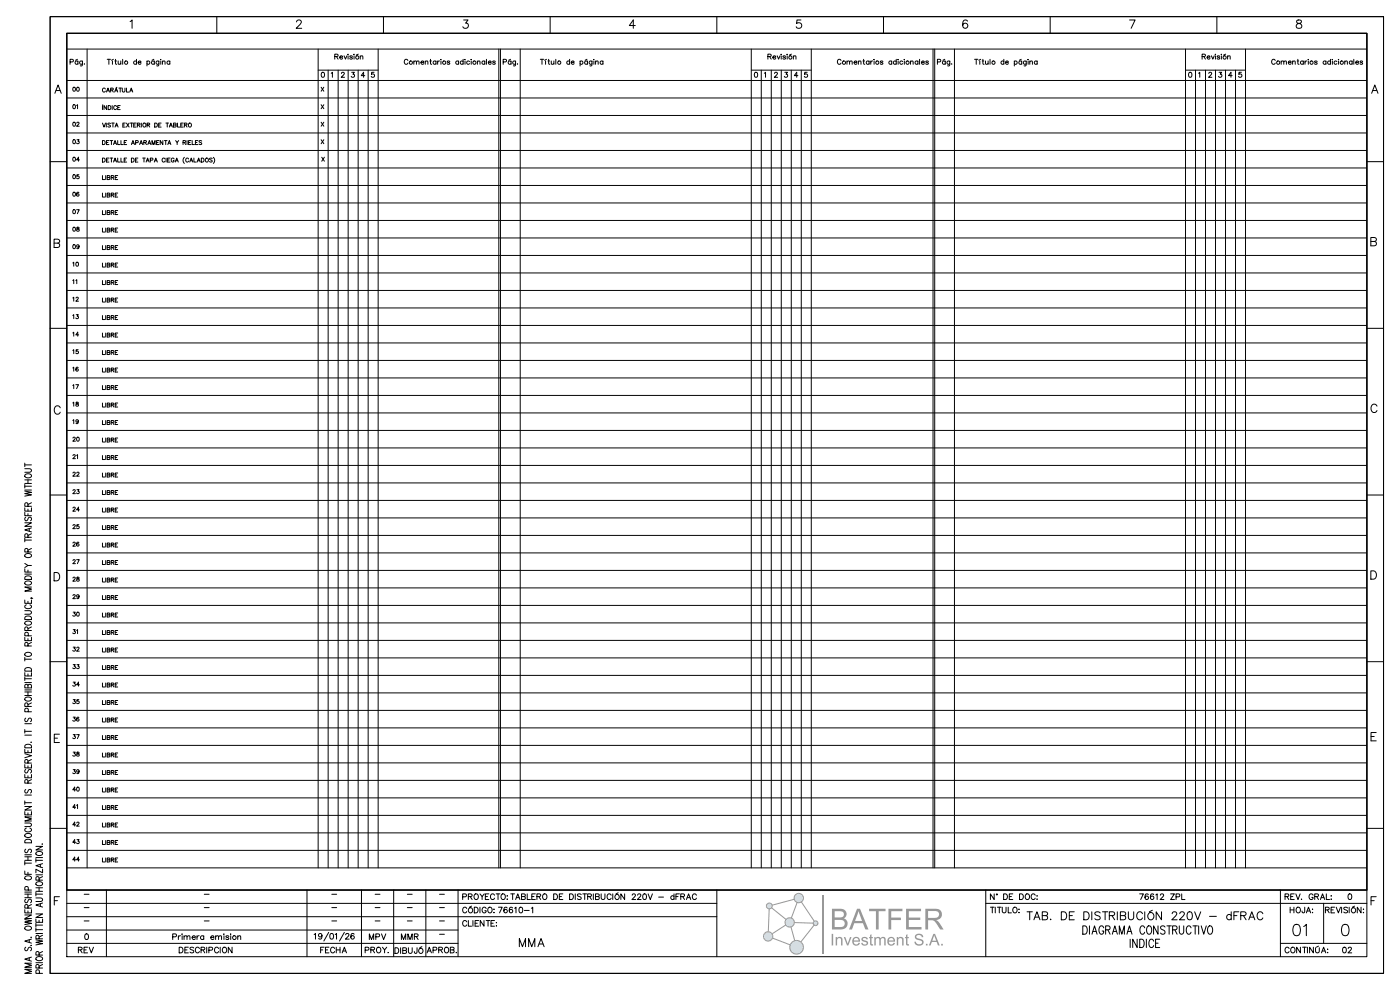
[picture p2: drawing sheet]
<svg xmlns="http://www.w3.org/2000/svg" width="420mm" height="297mm" viewBox="0 0 420 297" stroke-linecap="round" stroke-linejoin="round" font-family="sans-serif">
<!-- layer: 0 -->
<g fill="none" stroke="#050505" stroke-width=".3">
<path d="M20 14.7h390M20 10h390v256.9h-390zM26.1 14.7v245.6M95.4 14.7v245.6M113.4 14.7v245.6M149.6 14.7v245.6M150.1 14.7v245.6M156 14.7v245.6M225.3 14.7v245.6M243.3 14.7v245.6M279.8 14.7v245.6M280.3 14.7v245.6"/>
<path d="M286.3 14.7v245.6M355.6 14.7v245.6M373.6 14.7v245.6M20 34.6h390M20 39.9h390M20 29.4h390M20 24.1h390M95.4 21h18M98.4 21v239.3M101.4 21v239.3M104.4 21v239.3M107.4 21v239.3"/>
<path d="M110.4 21v239.3M225.3 21h18M228.3 21v239.3M231.3 21v239.3M234.3 21v239.3M237.3 21v239.3M240.3 21v239.3M355.6 21h18M358.6 21v239.3M361.6 21v239.3M364.6 21v239.3M367.6 21v239.3"/>
<path d="M370.6 21v239.3M20 45.1h390M20 55.6h390M20 50.4h390M20 66.1h390M20 60.9h390M20 76.6h390M20 71.4h390M20 87.1h390M20 97.6h390M20 92.4h390M20 81.9h390"/>
<path d="M20 108.1h390M20 118.6h390M20 113.4h390M20 102.9h390M20 129.1h390M20 123.9h390M20 139.6h390M20 134.3h390M20 144.8h390M20 150.1h390M20 155.3h390M20 160.6h390"/>
<path d="M20 171.1h390M20 165.8h390M20 176.3h390M20 181.6h390M20 192.1h390M20 186.8h390M20 197.3h390M20 207.8h390M20 202.6h390M20 218.3h390M20 213.1h390M20 228.8h390"/>
<path d="M20 223.6h390M20 239.3h390M20 234.1h390M20 244.6h390M20 255.1h390M20 249.8h390M20 260.3h390"/>
</g>
<!-- layer: Textos -->
<g fill="none" stroke="#000" stroke-width=".3">
<path d="M21 18.6l.9-.1v-.6l-.9-.1v1.5M23.2 17.8l-.5 .3M23.4 18.5a.48 .48 0 0 0-.7-.1 .48 .48 0 0 0 0 .7 .48 .48 0 0 0 .7 0M23.4 18.3v1M24.7 18.3v1.3l-.6 .1M24.7 18.5a.48 .48 0 0 0-.7-.1 .48 .48 0 0 0 0 .7 .48 .48 0 0 0 .7 0M25.3 19.1l.1 .1M32.2 17.8h1M32.7 17.8v1.5M33.7 18.3v1M34 17.8l-.6 .3M34.4 18.3h.5"/>
<path d="M34.7 17.8v1.2l.3 .3M35.4 18.3l.1 .9 .4 .1 .3-.3M36.2 18.3v1M36.8 17.8v1.5M40.9 18.5a.48 .48 0 0 0-.7-.1 .48 .48 0 0 0 0 .7 .48 .48 0 0 0 .7 0M40.9 17.8v1.5M41.4 18.7h.9a.48 .48 0 0 0-.5-.4 .48 .48 0 0 0-.5 .5 .48 .48 0 0 0 .5 .5l.5-.2M44.1 18.5a.48 .48 0 0 1 .7-.1 .48 .48 0 0 1 0 .7 .48 .48 0 0 1-.7 0M44.1 18.3v1.5M46.2 17.8l-.6 .3M46.3 18.5a.48 .48 0 0 0-.7-.1 .48 .48 0 0 0 0 .7 .48 .48 0 0 0 .7 0M46.3 18.3v1"/>
<path d="M47.7 18.3l-.1 1.3-.6 .1M47.7 18.5a.48 .48 0 0 0-.8-.1 .48 .48 0 0 0 0 .7 .48 .48 0 0 0 .8 0M48.2 17.9h.1M48.2 18.3v1M48.7 18.6l.4-.3 .3 .1 .1 .9M48.7 18.3v1M50.9 18.5a.48 .48 0 0 0-.7-.1 .48 .48 0 0 0 0 .7 .48 .48 0 0 0 .7 0M50.9 18.3v1M100.4 17l.9-.1v-.5l-.9-.2v1.5M100.9 17l.5 .7M101.9 17.2h.9a.48 .48 0 0 0-.6-.4 .48 .48 0 0 0-.4 .5 .48 .48 0 0 0 .5 .4l.5-.2M103.2 16.7l.4 1 .4-1"/>
<path d="M104.3 16.3h.1M104.4 16.7v1M105.7 17l-.3-.3-.4 .1v.3l.7 .4-.3 .2-.5-.2M106.1 16.3h.1M106.2 16.7v1M107.5 16.2l-.7 .3M108 17l.4-.3 .4 .1v.9M108 16.7v1M122.3 18.1a.55 .55 0 0 0-.6-.3 .55 .55 0 0 0-.4 .6v.3a.55 .55 0 0 0 .4 .6 .55 .55 0 0 0 .6-.4M124.1 18.6l.4-.3 .3 .1 .1 .9M124.1 18.3v1M124.9 18.6l.4-.3 .3 .1 .1 .9"/>
<path d="M126.3 18.7h.8a.48 .48 0 0 0-.5-.4 .48 .48 0 0 0-.4 .5 .48 .48 0 0 0 .4 .5l.5-.2M127.5 18.6l.4-.3 .4 .1v.9M127.5 18.3v1M128.9 18.3h.5M129.1 17.8v1.2l.4 .3M130.8 18.5a.48 .48 0 0 0-.7-.1 .48 .48 0 0 0 0 .7 .48 .48 0 0 0 .7 0M130.8 18.3v1M131.3 18.3v1M131.8 18.3l-.3 .1-.2 .3M132.2 17.9h.1M132.3 18.3v1M134.9 18.5l-.3-.2-.5 .2 .7 .4v.3l-.4 .1-.3-.2"/>
<path d="M137.5 18.5a.48 .48 0 0 0-.7-.1 .48 .48 0 0 0 0 .7 .48 .48 0 0 0 .7 0M137.5 18.3v1M138.9 18.5a.48 .48 0 0 0-.7-.1 .48 .48 0 0 0 0 .7 .48 .48 0 0 0 .7 0M138.9 17.8v1.5M139.4 17.9h.1M139.5 18.3v1M140.8 18.5a.48 .48 0 0 0-.7-.1 .48 .48 0 0 0 0 .7 .48 .48 0 0 0 .7 0M141.3 17.9h.1M141.3 18.3v1M143.2 18.6l.3-.3 .4 .1 .1 .9M143.2 18.3v1M145.4 18.5a.48 .48 0 0 0-.7-.1 .48 .48 0 0 0 0 .7 .48 .48 0 0 0 .7 0"/>
<path d="M145.4 18.3v1M145.9 17.8v1.5M146.5 18.7h.8a.48 .48 0 0 0-.5-.4 .48 .48 0 0 0-.4 .5 .48 .48 0 0 0 .4 .5l.5-.2M148.5 18.5l-.2-.2-.5 .2 .7 .4v.3l-.5 .1-.2-.2M150.9 18.6l.9-.1v-.6l-.9-.1v1.5M153.1 17.8l-.5 .3M153.3 18.5a.48 .48 0 0 0-.7-.1 .48 .48 0 0 0 0 .7 .48 .48 0 0 0 .7 0M153.3 18.3v1M154.6 18.3v1.3l-.6 .1M154.6 18.5a.48 .48 0 0 0-.7-.1 .48 .48 0 0 0 0 .7 .48 .48 0 0 0 .7 0M155.2 19.1l.1 .1M162.1 17.8h1"/>
<path d="M162.6 17.8v1.5M163.6 18.3v1M163.9 17.8l-.6 .3M164.3 18.3h.5M164.6 17.8v1.2l.3 .3M165.3 18.3l.1 .9 .4 .1 .3-.3M166.1 18.3v1M166.7 17.8v1.5M170.8 18.5a.48 .48 0 0 0-.7-.1 .48 .48 0 0 0 0 .7 .48 .48 0 0 0 .7 0M170.8 17.8v1.5M171.3 18.7h.9a.48 .48 0 0 0-.5-.4 .48 .48 0 0 0-.5 .5 .48 .48 0 0 0 .5 .5l.5-.2M174 18.5a.48 .48 0 0 1 .7-.1 .48 .48 0 0 1 0 .7 .48 .48 0 0 1-.7 0"/>
<path d="M174 18.3v1.5M176.1 17.8l-.6 .3M176.2 18.5a.48 .48 0 0 0-.7-.1 .48 .48 0 0 0 0 .7 .48 .48 0 0 0 .7 0M176.2 18.3v1M177.6 18.3l-.1 1.3-.6 .1M177.6 18.5a.48 .48 0 0 0-.7-.1 .48 .48 0 0 0 0 .7 .48 .48 0 0 0 .7 0M178.1 17.9h.1M178.1 18.3v1M178.6 18.6l.4-.3 .3 .1 .1 .9M178.6 18.3v1M180.8 18.5a.48 .48 0 0 0-.7-.1 .48 .48 0 0 0 0 .7 .48 .48 0 0 0 .7 0M180.8 18.3v1"/>
<path d="M230.3 17l.9-.1v-.5l-.9-.2v1.5M230.8 17l.5 .7M231.8 17.2h.9a.48 .48 0 0 0-.6-.4 .48 .48 0 0 0-.4 .5 .48 .48 0 0 0 .5 .4l.5-.2M233.1 16.7l.4 1 .5-1M234.2 16.3h.1M234.3 16.7v1M235.6 17l-.3-.3-.4 .1v.3l.7 .4-.3 .2-.5-.2M236 16.3h.1M236.1 16.7v1M237.4 16.2l-.7 .3M238 17l.3-.3 .4 .1v.9M238 16.7v1"/>
<path d="M252.2 18.1a.55 .55 0 0 0-.6-.3 .55 .55 0 0 0-.4 .6v.3a.55 .55 0 0 0 .4 .6 .55 .55 0 0 0 .6-.4M254 18.6l.4-.3 .3 .1 .1 .9M254 18.3v1M254.8 18.6l.4-.3 .3 .1 .1 .9M256.2 18.7h.8a.48 .48 0 0 0-.5-.4 .48 .48 0 0 0-.4 .5 .48 .48 0 0 0 .4 .5l.5-.2M257.5 18.6l.3-.3 .4 .1v.9M257.5 18.3v1M258.8 18.3h.5M259 17.8v1.2l.4 .3M260.7 18.5a.48 .48 0 0 0-.7-.1 .48 .48 0 0 0 0 .7 .48 .48 0 0 0 .7 0M260.7 18.3v1M261.2 18.3v1"/>
<path d="M261.7 18.3l-.3 .1-.2 .3M262.1 17.9h.1M262.2 18.3v1M264.8 18.5l-.3-.2-.4 .1v.2l.7 .5-.3 .2-.5-.2M267.5 18.5a.48 .48 0 0 0-.8-.1 .48 .48 0 0 0 0 .7 .48 .48 0 0 0 .8 0M267.5 18.3v1M268.8 18.5a.48 .48 0 0 0-.7-.1 .48 .48 0 0 0 0 .7 .48 .48 0 0 0 .7 0M268.8 17.8v1.5M269.3 17.9h.1M269.4 18.3v1M270.7 18.5a.48 .48 0 0 0-.7-.1 .48 .48 0 0 0 0 .7 .48 .48 0 0 0 .7 0M271.2 17.9h.1"/>
<path d="M271.2 18.3v1M273.1 18.6l.4-.3 .3 .1 .1 .9M273.1 18.3v1M275.3 18.5a.48 .48 0 0 0-.7-.1 .48 .48 0 0 0 0 .7 .48 .48 0 0 0 .7 0M275.3 18.3v1M275.8 17.8v1.5M276.4 18.7h.8a.48 .48 0 0 0-.5-.4 .48 .48 0 0 0-.4 .5 .48 .48 0 0 0 .4 .5l.5-.2M278.5 18.5l-.3-.2-.5 .1v.2l.8 .5-.3 .2-.5-.2M281.2 18.6l.8-.1 .1-.6-.9-.1v1.5M283.4 17.8l-.6 .3M283.5 18.5a.48 .48 0 0 0-.7-.1 .48 .48 0 0 0 0 .7 .48 .48 0 0 0 .7 0M283.5 18.3v1"/>
<path d="M284.9 18.3l-.1 1.3-.6 .1M284.9 18.5a.48 .48 0 0 0-.7-.1 .48 .48 0 0 0 0 .7 .48 .48 0 0 0 .7 0M285.4 19.1l.1 .1M292.3 17.8h1M292.8 17.8v1.5M293.9 18.3v1M294.2 17.8l-.6 .3M294.6 18.3h.5M294.8 17.8v1.2l.4 .3M295.6 18.3l.1 .9 .3 .1 .4-.3M296.4 18.3v1M296.9 17.8v1.5"/>
<path d="M301.1 18.5a.48 .48 0 0 0-.7-.1 .48 .48 0 0 0 0 .7 .48 .48 0 0 0 .7 0M301.1 17.8v1.5M301.6 18.7h.8a.48 .48 0 0 0-.5-.4 .48 .48 0 0 0-.4 .5 .48 .48 0 0 0 .4 .5l.5-.2M304.2 18.5a.48 .48 0 0 1 .7-.1 .48 .48 0 0 1 0 .7 .48 .48 0 0 1-.7 0M304.2 18.3v1.5M306.3 17.8l-.6 .3M306.4 18.5a.48 .48 0 0 0-.7-.1 .48 .48 0 0 0 0 .7 .48 .48 0 0 0 .7 0M306.4 18.3v1M307.8 18.3l-.1 1.3-.5 .1M307.8 18.5a.48 .48 0 0 0-.7-.1 .48 .48 0 0 0 0 .7 .48 .48 0 0 0 .7 0M308.3 17.9h.1M308.4 18.3v1"/>
<path d="M308.9 18.6l.3-.3 .4 .1 .1 .9M308.9 18.3v1M311.1 18.5a.48 .48 0 0 0-.7-.1 .48 .48 0 0 0 0 .7 .48 .48 0 0 0 .7 0M311.1 18.3v1M360.6 17l.8-.1 .1-.5-.9-.2v1.5M361.1 17l.5 .7M362.1 17.2h.8a.48 .48 0 0 0-.5-.4 .48 .48 0 0 0-.4 .5 .48 .48 0 0 0 .4 .4l.5-.2M363.3 16.7l.5 1 .4-1M364.5 16.3h.1M364.6 16.7v1M365.8 17l-.2-.3-.5 .1v.3l.7 .4-.2 .2-.5-.2M366.3 16.3h.1"/>
<path d="M366.3 16.7v1M367.6 16.2l-.6 .3M368.2 17l.4-.3 .3 .1 .1 .9M368.2 16.7v1M382.5 18.1a.55 .55 0 0 0-.6-.3 .55 .55 0 0 0-.5 .6v.3a.55 .55 0 0 0 .5 .6 .55 .55 0 0 0 .6-.4M384.3 18.6l.3-.3 .4 .1 .1 .9M384.3 18.3v1M385.1 18.6l.3-.3 .4 .1v.9M386.4 18.7h.9a.48 .48 0 0 0-.6-.4 .48 .48 0 0 0-.4 .5 .48 .48 0 0 0 .5 .5l.5-.2M387.7 18.6l.4-.3 .3 .1 .1 .9M387.7 18.3v1M389.1 18.3h.5"/>
<path d="M389.3 17.8v1.2l.3 .3M390.9 18.5a.48 .48 0 0 0-.7-.1 .48 .48 0 0 0 0 .7 .48 .48 0 0 0 .7 0M390.9 18.3v1M391.4 18.3v1M392 18.3l-.4 .1-.2 .3M392.3 17.9h.1M392.4 18.3v1M395 18.5l-.2-.2-.5 .1v.2l.7 .5-.2 .2-.5-.2M397.7 18.5a.48 .48 0 0 0-.7-.1 .48 .48 0 0 0 0 .7 .48 .48 0 0 0 .7 0M397.7 18.3v1M399 18.5a.48 .48 0 0 0-.7-.1 .48 .48 0 0 0 0 .7 .48 .48 0 0 0 .7 0M399 17.8v1.5"/>
<path d="M399.5 17.9h.1M399.6 18.3v1M401 18.5a.48 .48 0 0 0-.7-.1 .48 .48 0 0 0 0 .7 .48 .48 0 0 0 .7 0M401.4 17.9h.1M401.5 18.3v1M403.3 18.6l.4-.3 .3 .1 .1 .9M403.3 18.3v1M405.5 18.5a.48 .48 0 0 0-.7-.1 .48 .48 0 0 0 0 .7 .48 .48 0 0 0 .7 0M405.5 18.3v1M406 17.8v1.5M406.6 18.7h.9a.48 .48 0 0 0-.5-.4 .48 .48 0 0 0-.5 .5 .48 .48 0 0 0 .5 .5l.5-.2M408.7 18.5l-.3-.2-.5 .2 .7 .4v.3l-.4 .1-.3-.2"/>
<path d="M23 31.6l.3-.2v1.2M23 36.9l.3-.2 .4 .2-.7 1h.8M30.7 36.9l.5 1.2 .4-1.2M30.7 31.7v1.2M30.8 31.4l-.1 .2M31.6 26.7a.44 .44 0 0 0-.5-.3 .44 .44 0 0 0-.4 .5v.3a.44 .44 0 0 0 .4 .4 .44 .44 0 0 0 .5-.3M31.9 36.9v1.2M31.9 27.6l.5-1.2 .4 1.2M32 31.7v1.2l-.8-1.2v1.2M32.1 27.2h.6M32.4 31.7h.4a.64 .64 0 0 1 .5 .6 .64 .64 0 0 1-.5 .6h-.4zM33.1 37.1l-.3-.2-.5 .2 .8 .7-.3 .3-.5-.2"/>
<path d="M33.2 27l.7-.1v-.4l-.7-.1v1.2M33.5 36.9h.8M33.6 27l.4 .6M33.6 31.7v1.2M33.9 36.9v1.2M34.4 27.6l.4-1.2 .5 1.2M34.5 38.1l.5-1.2 .4 1.2M34.6 27.2h.5M34.7 37.7h.5M35 32a.44 .44 0 0 0-.5-.3 .44 .44 0 0 0-.4 .4v.3a.44 .44 0 0 0 .4 .5 .44 .44 0 0 0 .5-.3M35.1 26.2l-.3 .1M35.3 32.2h.5"/>
<path d="M35.6 26.4h.8M36 31.7h-.7v1.2h.7M36 26.4v1.2M36.7 26.4v.9l.3 .3 .4-.2 .1-1M36.8 37.5h.5M37.6 36.9h-.8v1.2h.8M37.9 26.4v1.2h.7M37.9 36.9l.8 1.2M38.7 36.9l-.8 1.2M38.9 27.6l.5-1.2 .4 1.2M39.1 27.2h.5M39.1 36.9h.8"/>
<path d="M39.5 36.9v1.2M40.1 37.5h.5M40.8 36.9h-.7v1.2h.7M41.2 37.5l.7-.1v-.4l-.7-.1v1.2M41.6 37.5l.4 .6M42.4 36.9v1.2M44.1 37.5l.7-.1v-.4l-.7-.1v1.2M44.5 37.5l.4 .6M46.4 36.9h.4a.64 .64 0 0 1 .4 .6 .64 .64 0 0 1-.4 .6h-.4zM47.6 37.5h.4M48.3 36.9h-.7v1.2h.7M49.8 36.9h.8"/>
<path d="M50.2 36.9v1.2M50.8 38.1l.4-1.2 .5 1.2M51 37.7h.5M52 37.5l.8 .1v.3l-.2 .2h-.6v-1.2l.8 .1v.4l-.2 .1M53.2 36.9v1.2h.7M54.2 37.5h.5M55 36.9h-.8v1.2h.8M55.3 37.5l.7-.1v-.4l-.7-.1v1.2M55.7 37.5l.4 .6M96.3 31.4l.8 1.2M96.3 26.2l.8 1.2M96.3 36.7l.8 1.2"/>
<path d="M96.6 21.8a.69 .69 0 0 1 .7 .6 .69 .69 0 0 1-.7 .7l-.3-.6zM97.1 31.4l-.8 1.2M97.1 26.2l-.8 1.2M97.1 36.7l-.8 1.2M99.3 22l.4-.3v1.5M102.4 22l.3-.3 .6 .3-1 1.2h1M105.5 21.7h.8l-.5 .6a.5 .5 0 0 1 .4 .8 .5 .5 0 0 1-.9-.2M109.4 22.7h-1.1l.8-1v1.5M112.2 21.7h-.7l-.1 .6a.53 .53 0 0 1 .8 0 .53 .53 0 0 1-.1 .8 .53 .53 0 0 1-.8-.2M226.5 21.8a.69 .69 0 0 1 .8 .6 .69 .69 0 0 1-.8 .7l-.3-.6zM229.2 22l.4-.3v1.5M232.3 22l.3-.3 .6 .3-1 1.2h1"/>
<path d="M235.4 21.7h.8l-.5 .6a.5 .5 0 0 1 .4 .8 .5 .5 0 0 1-.9-.2M239.3 22.7h-1.1l.8-1v1.5M242.1 21.7h-.7l-.1 .6a.53 .53 0 0 1 .8 0 .53 .53 0 0 1-.1 .8 .53 .53 0 0 1-.8-.2M356.7 21.8a.69 .69 0 0 1 .8 .6 .69 .69 0 0 1-.8 .7l-.2-.6zM359.5 22l.3-.3v1.5M362.6 22l.2-.3 .6 .3-.9 1.2h1M365.6 21.7h.8l-.4 .6a.5 .5 0 0 1 .4 .8 .5 .5 0 0 1-.9-.2M369.6 22.7h-1.1l.7-1v1.5M372.3 21.7h-.7v.6a.53 .53 0 0 1 .8 0 .53 .53 0 0 1-.1 .8 .53 .53 0 0 1-.8-.2M23.1 41.9h.6l-.3 .5a.4 .4 0 0 1 .3 .6 .4 .4 0 0 1-.7-.1M23.7 52.4h-.6l-.1 .5a.42 .42 0 0 1 .7 0 .42 .42 0 0 1-.1 .6 .42 .42 0 0 1-.6-.1M23.7 57.8l-.1-.1a.52 .52 0 0 0-.7 .5 .52 .52 0 0 0 .8 .5 .37 .37 0 0 0-.2-.6 .37 .37 0 0 0-.5 .4"/>
<path d="M23.8 48h-.8l.5-.8v1.2M30.7 42.2h.4a.64 .64 0 0 1 .4 .6 .64 .64 0 0 1-.4 .6h-.4zM30.7 47.4h.4a.64 .64 0 0 1 .4 .6 .64 .64 0 0 1-.4 .6h-.4zM30.7 57.9v1.2h.7M30.7 52.7v1.2h.7M31.7 52.7v1.2M31.7 57.9v1.2M31.9 42.7h.5M31.9 48h.5M32.2 58.5l.7 .1 .1 .3-.3 .2h-.5v-1.2l.7 .1v.4l-.2 .1M32.2 53.2l.7 .1 .1 .3-.3 .3h-.5v-1.2l.7 .1v.3l-.2 .1M32.7 42.2h-.8v1.2h.8"/>
<path d="M32.7 47.4h-.8v1.2h.8M33 42.2h.8M33 47.4h.8M33.4 58.5l.6-.1 .1-.4-.7-.1v1.2M33.4 53.2h.6l.1-.4-.7-.1v1.2M33.4 42.2v1.2M33.4 47.4v1.2M33.8 58.5l.4 .6M33.8 53.2l.4 .7M34 43.4l.5-1.2 .5 1.2M34 48.6l.5-1.2 .5 1.2M34.2 43h.6"/>
<path d="M34.2 48.2h.6M34.6 58.5h.4M34.6 53.2h.4M35.3 42.2v1.2h.7M35.3 47.4v1.2h.7M35.3 57.9h-.7v1.2h.7M35.3 52.7h-.7v1.2h.7M36.3 42.2v1.2h.7M36.3 47.4v1.2h.7M37.2 42.7h.5M37.2 48h.5M38 42.2h-.8v1.2h.8"/>
<path d="M38 47.4h-.8v1.2h.8M39.4 43.4l.5-1.2 .4 1.2M39.4 47.4h.4a.64 .64 0 0 1 .4 .6 .64 .64 0 0 1-.4 .6h-.4zM39.6 43h.6M40.6 48h.5M40.7 42.8l.7-.1v-.4l-.7-.1v1.2M41.4 47.4h-.8v1.2h.8M41.9 43.4l.4-1.2 .5 1.2M42 43h.6M42.8 47.4h.8M43.1 42.7h.7l.1-.4-.8-.1v1.2M43.2 47.4v1.2"/>
<path d="M43.5 42.7l.4 .7M43.8 48.6l.5-1.2 .4 1.2M44 48.2h.6M44.3 43.4l.5-1.2 .4 1.2M44.5 43h.6M45.1 48h.7v-.5l-.7-.1v1.2M45.6 43.4v-1.2l.4 1.2 .5-1.2v1.2M46.3 48.6l.4-1.2 .5 1.2M46.4 48.2h.6M47 42.7h.4M47.7 42.2h-.7v1.2h.7M48.8 42.2v1.2l-.8-1.2v1.2"/>
<path d="M49.3 42.2h.8M49.5 47.7a.44 .44 0 0 0-.5-.3 .44 .44 0 0 0-.4 .5v.3a.44 .44 0 0 0 .4 .4 .44 .44 0 0 0 .5-.3M49.7 42.2v1.2M49.8 47.4v1.2M50.3 48h.4M50.3 43.4l.5-1.2 .4 1.2M50.5 43h.6M51 47.4h-.7v1.2h.7M52.2 47.7a.44 .44 0 0 0-.5-.3 .44 .44 0 0 0-.3 .5v.3a.43 .43 0 0 0 .4 .4 .43 .43 0 0 0 .4-.4h-.3M52.6 48.6l.4-1.2 .5 1.2M52.7 42.2l.4 .5 .5-.5M52.7 48.2h.6"/>
<path d="M53.1 42.7v.7M54.9 42.7h.7v-.4l-.7-.1v1.2M55.3 47.2a1.23 1.23 0 0 0 0 1.8M55.3 42.7l.4 .7M56.1 42.2v1.2M56.6 47.7a.44 .44 0 0 0-.5-.3 .44 .44 0 0 0-.4 .5v.3a.44 .44 0 0 0 .4 .4 .44 .44 0 0 0 .5-.3M56.6 42.7h.4M56.9 48.6l.5-1.2 .4 1.2M57.1 48.2h.5M57.3 42.2h-.7v1.2h.7M57.6 42.2v1.2h.7M58.2 47.4v1.2h.6"/>
<path d="M58.6 42.7h.5M59.1 48.6l.5-1.2 .4 1.2M59.3 48.2h.6M59.4 42.2h-.8v1.2h.8M60.4 47.4h.4a.64 .64 0 0 1 .4 .6 .64 .64 0 0 1-.4 .6h-.4zM60.5 42.3l-.3-.1-.5 .1 .1 .3 .6 .3 .1 .3-.3 .2-.5-.2M63.6 47.6l-.2-.2-.6 .2 .8 .7-.2 .3-.6-.2M64 47.2a1.23 1.23 0 0 1 0 1.8M96.3 41.9l.8 1.2M96.5 47.2l.8 1.2M97.1 41.9l-.8 1.2M97.3 47.2l-.8 1.2"/>
<path d="M21.8 78.9l.3-.3v1.2M23 62.9h.8l-.6 1.2M23.1 68.2l-.1 .2a.68 .68 0 0 1 .7 .8h-.7a.68 .68 0 0 1 .7-.8v-.2zM23.7 73.8a.37 .37 0 0 1-.5 .3 .37 .37 0 0 1-.1-.6 .37 .37 0 0 1 .6 .1l-.2 .9-.5-.1M30.7 73.7v1.2h.7M30.7 78.9v1.2h.7M30.7 68.4v1.2h.7M30.7 63.2v1.2h.7M31.7 63.2v1.2M31.7 68.4v1.2M31.7 73.7v1.2M31.7 78.9v1.2"/>
<path d="M32.2 74.2l.7 .1 .1 .3-.3 .3h-.5v-1.2l.7 .1v.3l-.2 .1M32.2 79.5l.7 .1 .1 .3-.3 .2h-.5v-1.2l.7 .1v.4l-.2 .1M32.2 69l.7 .1 .1 .3-.3 .2h-.5v-1.2l.7 .1v.4l-.2 .1M32.2 63.7l.7 .1 .1 .3-.3 .3h-.5v-1.2l.7 .1v.3l-.2 .1M33.4 74.2h.6l.1-.4-.7-.1v1.2M33.4 79.5l.6-.1 .1-.4-.7-.1v1.2M33.4 69l.6-.1 .1-.4-.7-.1v1.2M33.4 63.7h.6l.1-.4-.7-.1v1.2M33.8 74.2l.4 .7M33.8 79.5l.4 .6M33.8 69l.4 .6M33.8 63.7l.4 .7"/>
<path d="M34.6 74.2h.4M34.6 79.5h.4M34.6 69h.4M34.6 63.7h.4M35.3 73.7h-.7v1.2h.7M35.3 78.9h-.7v1.2h.7M35.3 68.4h-.7v1.2h.7M35.3 63.2h-.7v1.2h.7M21.8 99.9l.3-.3v1.2M21.8 94.6l.3-.2v1.2M21.8 84.1l.3-.2v1.2M21.8 89.4l.3-.3v1.2"/>
<path d="M22.7 84.1l.3-.2v1.2M22.8 89.4l.2-.3 .5 .3-.8 .9h.8M22.9 94.4h.6l-.4 .4a.4 .4 0 0 1 .3 .7 .4 .4 0 0 1-.7-.1M30.7 89.4v1.2h.7M30.7 84.1v1.2h.7M30.7 94.6v1.2h.7M30.7 99.9v1.2h.7M31.7 84.1v1.2M31.7 89.4v1.2M31.7 94.6v1.2M31.7 99.9v1.2M32.2 90l.7 .1 .1 .3-.3 .2h-.5v-1.2l.7 .1v.4l-.2 .1"/>
<path d="M32.2 84.7l.7 .1 .1 .3-.3 .2h-.5v-1.2l.7 .2v.3l-.2 .1M32.2 95.2l.7 .1 .1 .3-.3 .2h-.5v-1.2l.7 .2v.3l-.2 .1M33.4 90l.6-.1 .1-.4-.7-.1v1.2M33.4 84.7h.6l.1-.4-.7-.2v1.2M33.4 95.2h.6l.1-.4-.7-.2v1.2M33.8 90l.4 .6M33.8 84.7l.4 .6M33.8 95.2l.4 .6M34.6 90h.4M34.6 84.7h.4M34.6 95.2h.4M35.3 89.4h-.7v1.2h.7"/>
<path d="M35.3 84.1h-.7v1.2h.7M35.3 94.6h-.7v1.2h.7M35.3 99.9h-.7v1.2h.7M21.8 105.1l.3-.2v1.2M21.8 110.4l.3-.3v1.2M21.8 115.6l.3-.2v1.2M22.7 115.4h.8l-.5 1.2M23.4 104.9h-.5l-.1 .5a.42 .42 0 0 1 .6 0 .42 .42 0 0 1 0 .6 .42 .42 0 0 1-.7-.1M23.4 110.3v-.1a.52 .52 0 0 0-.7 .5 .52 .52 0 0 0 .7 .5 .37 .37 0 0 0-.2-.6 .37 .37 0 0 0-.5 .3M23.6 100.4h-.9l.6-.8v1.2M30.7 105.1v1.2h.7M30.7 110.4v1.2h.7"/>
<path d="M30.7 115.6v1.2h.7M31.7 105.1v1.2M31.7 110.4v1.2M31.7 115.6v1.2M32.2 105.7l.7 .1 .1 .3-.3 .2h-.5v-1.2l.7 .2v.3l-.2 .1M32.2 111l.7 .1 .1 .3-.3 .2h-.5v-1.2l.7 .1v.3l-.2 .2M32.2 100.5l.7 .1 .1 .3-.3 .2h-.5v-1.2l.7 .1v.3l-.2 .2M32.2 116.2l.7 .1 .1 .3-.3 .2h-.5v-1.2l.7 .2v.3l-.2 .1M33.4 105.7h.6l.1-.4-.7-.2v1.2M33.4 111l.6-.1 .1-.4-.7-.1v1.2M33.4 100.5l.6-.1 .1-.4-.7-.1v1.2M33.4 116.2h.6l.1-.4-.7-.2v1.2"/>
<path d="M33.8 105.7l.4 .6M33.8 111l.4 .6M33.8 100.5l.4 .6M33.8 116.2l.4 .6M34.6 105.7h.4M34.6 111h.4M34.6 100.5h.4M34.6 116.2h.4M35.3 105.1h-.7v1.2h.7M35.3 110.4h-.7v1.2h.7M35.3 115.6h-.7v1.2h.7M21.8 120.9l.3-.3v1.2"/>
<path d="M21.8 126.1l.3-.2v1.2M21.9 136.7l.2-.3 .5 .2-.8 1h.8M21.9 131.4l.2-.3 .5 .3-.8 .9h.8M22.9 120.7l-.1 .2a.68 .68 0 0 1 .7 .8h-.7a.68 .68 0 0 1 .7-.8l-.1-.2zM23 136.6l.3-.2v1.2M23.5 126.3a.37 .37 0 0 1-.5 .3 .37 .37 0 0 1-.2-.6 .37 .37 0 0 1 .6 0l-.1 1-.5-.1M30.7 136.6v1.2h.7M30.7 120.9v1.2h.7M30.7 126.1v1.2h.7M30.7 131.4v1.2h.7M31.7 120.9v1.2M31.7 126.1v1.2"/>
<path d="M31.7 131.4v1.2M31.7 136.6v1.2M32.2 137.2l.7 .1 .1 .3-.3 .2h-.5v-1.2l.7 .1v.4l-.2 .1M32.2 121.5l.7 .1 .1 .3-.3 .2h-.5v-1.2l.7 .1v.3l-.2 .2M32.2 126.7l.7 .1 .1 .3-.3 .2h-.5v-1.2l.7 .1v.4l-.2 .1M32.2 132l.7 .1 .1 .3-.3 .2h-.5v-1.2l.7 .1v.3l-.2 .2M33.4 137.2l.6-.1 .1-.4-.7-.1v1.2M33.4 121.5l.6-.1 .1-.4-.7-.1v1.2M33.4 126.7l.6-.1 .1-.4-.7-.1v1.2M33.4 132l.6-.1 .1-.4-.7-.1v1.2M33.8 137.2l.4 .6M33.8 121.5l.4 .6"/>
<path d="M33.8 126.7l.4 .6M33.8 132l.4 .6M34.6 137.2h.4M34.6 121.5h.4M34.6 126.7h.4M34.6 132h.4M35.3 136.6h-.7v1.2h.7M35.3 120.9h-.7v1.2h.7M35.3 126.1h-.7v1.2h.7M35.3 131.4h-.7v1.2h.7M21.9 141.9l.2-.3 .5 .2-.8 1h.8M21.9 147.2l.2-.3 .5 .2-.8 1h.8"/>
<path d="M21.9 152.4l.2-.3 .5 .2-.8 1h.8M21.9 157.6l.2-.2 .5 .2-.8 1h.8M23 141.9l.3-.3 .4 .2-.7 1h.8M23.1 146.9h.6l-.3 .4a.4 .4 0 0 1 .3 .7 .4 .4 0 0 1-.7-.2M23.7 157.4h-.6l-.1 .5a.42 .42 0 0 1 .7 0 .42 .42 0 0 1-.1 .6 .42 .42 0 0 1-.6-.2M23.8 152.9h-.8l.5-.8v1.2M30.7 141.9v1.2h.7M30.7 147.1v1.2h.7M30.7 152.4v1.2h.7M30.7 157.6v1.2h.7M31.7 141.9v1.2M31.7 147.1v1.2"/>
<path d="M31.7 152.4v1.2M31.7 157.6v1.2M32.2 142.4l.7 .2 .1 .2-.3 .3h-.5v-1.2l.7 .1v.3l-.2 .1M32.2 147.7l.7 .1 .1 .3-.3 .2h-.5v-1.2l.7 .1v.4l-.2 .1M32.2 152.9l.7 .2 .1 .2-.3 .3h-.5v-1.2l.7 .1v.3l-.2 .1M32.2 158.2l.7 .1 .1 .3-.3 .2h-.5v-1.2l.7 .1v.4l-.2 .1M33.4 142.4h.6l.1-.4-.7-.1v1.2M33.4 147.7l.6-.1 .1-.4-.7-.1v1.2M33.4 152.9h.6l.1-.4-.7-.1v1.2M33.4 158.2l.6-.1 .1-.4-.7-.1v1.2M33.8 142.4l.4 .7M33.8 147.7l.4 .6"/>
<path d="M33.8 152.9l.4 .7M33.8 158.2l.4 .6M34.6 142.4h.4M34.6 147.7h.4M34.6 152.9h.4M34.6 158.2h.4M35.3 141.9h-.7v1.2h.7M35.3 147.1h-.7v1.2h.7M35.3 152.4h-.7v1.2h.7M35.3 157.6h-.7v1.2h.7M21.9 162.9l.2-.3 .5 .2-.8 1h.8M21.9 168.1l.2-.2 .5 .2-.8 1h.8"/>
<path d="M21.9 173.4l.2-.3 .5 .2-.8 1h.8M21.9 178.6l.2-.2 .5 .2-.8 1h.8M23 167.9h.8l-.6 1.2M23.1 173.2l-.1 .2a.68 .68 0 0 1 .7 .8h-.7a.68 .68 0 0 1 .7-.8v-.2zM23.7 162.8l-.1-.1a.52 .52 0 0 0-.7 .5 .52 .52 0 0 0 .8 .4 .37 .37 0 0 0-.2-.5 .37 .37 0 0 0-.5 .3M23.7 178.8a.37 .37 0 0 1-.5 .3 .37 .37 0 0 1-.1-.6 .37 .37 0 0 1 .6 0l-.2 1-.5-.1M30.7 162.9v1.2h.7M30.7 168.1v1.2h.7M30.7 173.4v1.2h.7M30.7 178.6v1.2h.7M31.7 162.9v1.2M31.7 168.1v1.2"/>
<path d="M31.7 173.4v1.2M31.7 178.6v1.2M32.2 163.4l.7 .2 .1 .2-.3 .3h-.5v-1.2l.7 .1v.3l-.2 .1M32.2 168.7l.7 .1 .1 .3-.3 .2h-.5v-1.2l.7 .1v.4l-.2 .1M32.2 173.9l.7 .2 .1 .2-.3 .3h-.5v-1.2l.7 .1v.3l-.2 .1M32.2 179.2l.7 .1 .1 .3-.3 .2h-.5v-1.2l.7 .1v.4l-.2 .1M33.4 163.4h.6l.1-.4-.7-.1v1.2M33.4 168.7l.6-.1 .1-.4-.7-.1v1.2M33.4 173.9h.6l.1-.4-.7-.1v1.2M33.4 179.2l.6-.1 .1-.4-.7-.1v1.2M33.8 163.4l.4 .7M33.8 168.7l.4 .6"/>
<path d="M33.8 173.9l.4 .7M33.8 179.2l.4 .6M34.6 163.4h.4M34.6 168.7h.4M34.6 173.9h.4M34.6 179.2h.4M35.3 162.9h-.7v1.2h.7M35.3 168.1h-.7v1.2h.7M35.3 173.4h-.7v1.2h.7M35.3 178.6h-.7v1.2h.7M21.9 183.6h.7l-.4 .5a.4 .4 0 0 1 .3 .6 .4 .4 0 0 1-.7-.1M21.9 188.9h.7l-.4 .4a.4 .4 0 0 1 .3 .7 .4 .4 0 0 1-.7-.2"/>
<path d="M21.9 194.1h.7l-.4 .5a.4 .4 0 0 1 .3 .6 .4 .4 0 0 1-.7-.1M21.9 199.3h.7l-.4 .5a.4 .4 0 0 1 .3 .7 .4 .4 0 0 1-.7-.2M23 189.1l.3-.2v1.2M23 194.4l.3-.3 .4 .2-.7 1h.8M23.1 199.3h.6l-.3 .5a.4 .4 0 0 1 .3 .7 .4 .4 0 0 1-.7-.2M30.7 183.9v1.2h.7M30.7 189.1v1.2h.7M30.7 194.4v1.2h.7M30.7 199.6v1.2h.7M31.7 183.9v1.2M31.7 189.1v1.2M31.7 194.4v1.2"/>
<path d="M31.7 199.6v1.2M32.2 184.4l.7 .1 .1 .3-.3 .3h-.5v-1.2l.7 .1v.3l-.2 .1M32.2 189.7l.7 .1 .1 .3-.3 .2h-.5v-1.2l.7 .1v.4l-.2 .1M32.2 194.9l.7 .1 .1 .3-.3 .3h-.5v-1.2l.7 .1v.3l-.2 .1M33.4 184.4h.6l.1-.4-.7-.1v1.2M33.4 189.7l.6-.1 .1-.4-.7-.1v1.2M33.4 194.9h.6l.1-.4-.7-.1v1.2M33.8 184.4l.4 .7M33.8 189.7l.4 .6M33.8 194.9l.4 .7M34.6 184.4h.4M34.6 189.7h.4"/>
<path d="M34.6 194.9h.4M35.3 183.9h-.7v1.2h.7M35.3 189.1h-.7v1.2h.7M35.3 194.4h-.7v1.2h.7M35.3 199.6h-.7v1.2h.7M21.9 204.6h.7l-.4 .5a.4 .4 0 0 1 .3 .6 .4 .4 0 0 1-.7-.1M21.9 209.8h.7l-.4 .5a.4 .4 0 0 1 .3 .6 .4 .4 0 0 1-.7-.1M21.9 215.1h.7l-.4 .5a.4 .4 0 0 1 .3 .6 .4 .4 0 0 1-.7-.1M23.7 209.8h-.6l-.1 .6a.42 .42 0 0 1 .7-.1 .42 .42 0 0 1-.1 .7 .42 .42 0 0 1-.6-.2M23.7 215.3l-.1-.1a.52 .52 0 0 0-.7 .5 .52 .52 0 0 0 .8 .4 .37 .37 0 0 0-.2-.5 .37 .37 0 0 0-.5 .3M23.8 205.4h-.8l.5-.8v1.2M30.7 204.9v1.2h.7"/>
<path d="M30.7 210.1v1.2h.7M30.7 215.3v1.2h.7M31.7 204.9v1.2M31.7 210.1v1.2M31.7 215.3v1.2M32.2 200.2l.7 .1 .1 .3-.3 .2h-.5v-1.2l.7 .1v.4l-.2 .1M32.2 205.4l.7 .1 .1 .3-.3 .3h-.5v-1.2l.7 .1v.3l-.2 .1M32.2 210.7l.7 .1 .1 .3-.3 .2h-.5v-1.2l.7 .1v.4l-.2 .1M32.2 215.9l.7 .1 .1 .3-.3 .2h-.5v-1.2l.7 .2v.3l-.2 .1M33.4 200.2l.6-.1 .1-.4-.7-.1v1.2M33.4 205.4h.6l.1-.4-.7-.1v1.2M33.4 210.7l.6-.1 .1-.4-.7-.1v1.2"/>
<path d="M33.4 215.9h.6l.1-.4-.7-.2v1.2M33.8 200.2l.4 .6M33.8 205.4l.4 .7M33.8 210.7l.4 .6M33.8 215.9l.4 .6M34.6 200.2h.4M34.6 205.4h.4M34.6 210.7h.4M34.6 215.9h.4M35.3 204.9h-.7v1.2h.7M35.3 210.1h-.7v1.2h.7M35.3 215.3h-.7v1.2h.7"/>
<path d="M21.9 220.3h.7l-.4 .5a.4 .4 0 0 1 .3 .6 .4 .4 0 0 1-.7-.1M21.9 225.6h.7l-.4 .4a.4 .4 0 0 1 .3 .7 .4 .4 0 0 1-.7-.1M21.9 230.8h.7l-.4 .5a.4 .4 0 0 1 .3 .6 .4 .4 0 0 1-.7-.1M22.7 236.9h-.9l.6-.8v1.2M23 220.3h.8l-.6 1.2M23.1 225.6l-.1 .3a.68 .68 0 0 1 .7 .8h-.7a.68 .68 0 0 1 .7-.8v-.3zM23.7 231.2a.37 .37 0 0 1-.5 .4 .37 .37 0 0 1-.1-.6 .37 .37 0 0 1 .6 0l-.2 1-.5-.1M30.7 220.6v1.2h.7M30.7 225.8v1.2h.7M30.7 231.1v1.2h.7M30.7 236.3v1.2h.7M31.7 220.6v1.2"/>
<path d="M31.7 225.8v1.2M31.7 231.1v1.2M31.7 236.3v1.2M32.2 221.2l.7 .1 .1 .3-.3 .2h-.5v-1.2l.7 .1v.4l-.2 .1M32.2 226.4l.7 .1 .1 .3-.3 .2h-.5v-1.2l.7 .2v.3l-.2 .1M32.2 231.7l.7 .1 .1 .3-.3 .2h-.5v-1.2l.7 .1v.4l-.2 .1M32.2 236.9l.7 .1 .1 .3-.3 .2h-.5v-1.2l.7 .2v.3l-.2 .1M33.4 221.2l.6-.1 .1-.4-.7-.1v1.2M33.4 226.4h.6l.1-.4-.7-.2v1.2M33.4 231.7l.6-.1 .1-.4-.7-.1v1.2M33.4 236.9h.6l.1-.4-.7-.2v1.2M33.8 221.2l.4 .6"/>
<path d="M33.8 226.4l.4 .6M33.8 231.7l.4 .6M33.8 236.9l.4 .6M34.6 221.2h.4M34.6 226.4h.4M34.6 231.7h.4M34.6 236.9h.4M35.3 220.6h-.7v1.2h.7M35.3 225.8h-.7v1.2h.7M35.3 231.1h-.7v1.2h.7M35.3 236.3h-.7v1.2h.7M22.7 242.1h-.9l.6-.8v1.2"/>
<path d="M22.7 247.4h-.9l.6-.8v1.2M22.7 252.6h-.9l.6-.8v1.2M22.7 257.9h-.9l.6-.8v1.2M23 241.6l.3-.3v1.2M23 246.9l.3-.3 .4 .2-.7 1h.8M23.1 251.8h.6l-.3 .5a.4 .4 0 0 1 .3 .6 .4 .4 0 0 1-.7-.1M23.8 257.9h-.8l.5-.8v1.2M30.7 241.6v1.2h.7M30.7 246.8v1.2h.7M30.7 252.1v1.2h.7M30.7 257.3v1.2h.7M31.7 241.6v1.2"/>
<path d="M31.7 246.8v1.2M31.7 252.1v1.2M31.7 257.3v1.2M32.2 242.2l.7 .1 .1 .3-.3 .2h-.5v-1.2l.7 .1v.3l-.2 .2M32.2 247.4l.7 .1 .1 .3-.3 .2h-.5v-1.2l.7 .2v.3l-.2 .1M32.2 252.7l.7 .1 .1 .3-.3 .2h-.5v-1.2l.7 .1v.3l-.2 .2M32.2 257.9l.7 .1 .1 .3-.3 .2h-.5v-1.2l.7 .1v.4l-.2 .1M33.4 242.2l.6-.1 .1-.4-.7-.1v1.2M33.4 247.4h.6l.1-.4-.7-.2v1.2M33.4 252.7l.6-.1 .1-.4-.7-.1v1.2M33.4 257.9l.6-.1 .1-.4-.7-.1v1.2M33.8 242.2l.4 .6"/>
<path d="M33.8 247.4l.4 .6M33.8 252.7l.4 .6M33.8 257.9l.4 .6M34.6 242.2h.4M34.6 247.4h.4M34.6 252.7h.4M34.6 257.9h.4M35.3 241.6h-.7v1.2h.7M35.3 246.8h-.7v1.2h.7M35.3 252.1h-.7v1.2h.7M35.3 257.3h-.7v1.2h.7"/>
<circle cx="37.8" cy="18.8" r=".5"/>
<circle cx="107.2" cy="17.2" r=".5"/>
<circle cx="123.2" cy="18.8" r=".5"/>
<circle cx="133.2" cy="18.8" r=".5"/>
<circle cx="142.3" cy="18.8" r=".5"/>
<circle cx="167.7" cy="18.8" r=".5"/>
<circle cx="237.1" cy="17.2" r=".5"/>
<circle cx="253.1" cy="18.8" r=".5"/>
<circle cx="263.1" cy="18.8" r=".5"/>
<circle cx="272.2" cy="18.8" r=".5"/>
<circle cx="298" cy="18.8" r=".5"/>
<circle cx="367.3" cy="17.2" r=".5"/>
<circle cx="383.4" cy="18.8" r=".5"/>
<circle cx="393.4" cy="18.8" r=".5"/>
<circle cx="402.4" cy="18.8" r=".5"/>
<circle cx="22.2" cy="37.2" r=".55"/>
<circle cx="22.2" cy="26.7" r=".55"/>
<circle cx="22.2" cy="32" r=".55"/>
<circle cx="23.4" cy="26.7" r=".55"/>
<circle cx="43.3" cy="37.5" r=".55"/>
<circle cx="57" cy="37.5" r=".55"/>
<circle cx="22.2" cy="52.9" r=".55"/>
<circle cx="22.2" cy="58.2" r=".55"/>
<circle cx="22.2" cy="47.7" r=".55"/>
<circle cx="22.2" cy="42.5" r=".55"/>
<circle cx="62" cy="47.9" r=".55"/>
<circle cx="22.2" cy="73.9" r=".55"/>
<circle cx="22.2" cy="68.7" r=".55"/>
<circle cx="22.2" cy="63.4" r=".55"/>
<circle cx="23.1" cy="79.2" r=".55"/>
<circle cx="23.4" cy="131.7" r=".55"/>
<circle cx="23.4" cy="184.1" r=".55"/>
<circle cx="23.4" cy="236.6" r=".55"/>
</g>
<!-- layer: 05 -->
<path d="M20 10h390v256.9h-390z" fill="none" stroke="#050505" stroke-width=".3"/>
<!-- layer: 0 -->
<g fill="none" stroke="#000" stroke-width=".3">
<path d="M15 5h400v286.9h-400zM20 10h390v276.9h-390zM39 6.5l.6-.5v2.5M65 5v5M88.9 6.6l.5-.6 .9 .2a.78 .78 0 0 1-.3 1.1l-1.2 1.2h1.7M115 5v5M139.1 6h1.3l-.7 .9a.83 .83 0 0 1 .6 1.4 .83 .83 0 0 1-1.5-.3M165 5v5M190.5 7.7h-1.7l1.1-1.7v2.5M215 5v5M240.2 6h-1.2l-.1 1.1a.88 .88 0 0 1 1.4-.1 .88 .88 0 0 1-.2 1.4 .88 .88 0 0 1-1.3-.4M265 5v5"/>
<path d="M290.2 6.3a.74 .74 0 0 0-1.1-.2 1.43 1.43 0 0 0 .5 2.4 .78 .78 0 0 0 .7-.8 .78 .78 0 0 0-.8-.8 .78 .78 0 0 0-.8 .8M315 5v5M338.8 6h1.7l-1.2 2.5M365 5v5M389 6.1a.51 .51 0 0 0 .3 .8 .9 .9 0 0 1 1 .4 .9 .9 0 0 1-.1 1.1l-.8 .1a.72 .72 0 0 1-.7-.8 .72 .72 0 0 1 .8-.6l.5-.2a.51 .51 0 0 0 .2-.8zM16.5 28l.9-2.5 1 2.5M16.8 27.2h1.2M411.4 28l.9-2.5 1 2.5M411.8 27.2h1.1M15 48.5h5M410 48.5h5M16.2 72.9h1.1a.66 .66 0 0 1 .6 .7 .66 .66 0 0 1-.6 .6h-1.1v-2.5h1.1l.5 .3v.7l-.5 .2"/>
<path d="M411.2 72.4h1a.66 .66 0 0 1 .6 .7 .66 .66 0 0 1-.6 .6h-1v-2.5h1l.5 .3 .1 .4-.6 .5M15 98.5h5M410 98.5h5M18.1 122.3a.92 .92 0 0 0-1.1-.6 .92 .92 0 0 0-.7 1v.6a.92 .92 0 0 0 .7 .9 .92 .92 0 0 0 1.1-.6M413 121.8a.92 .92 0 0 0-1-.6 .92 .92 0 0 0-.8 1v.6a.92 .92 0 0 0 .8 .9 .92 .92 0 0 0 1-.6M15 148.5h5M410 148.5h5M16.2 171.7h.9a1.33 1.33 0 0 1 .8 1.3 1.33 1.33 0 0 1-.8 1.2h-.9zM411.2 171.2h.8a1.33 1.33 0 0 1 .9 1.3 1.33 1.33 0 0 1-.9 1.2h-.8zM15 198.5h5M410 198.5h5M412.8 219.7h-1.6v2.5h1.6"/>
<path d="M16.3 221.4h.9M17.8 220.2h-1.5v2.5h1.5M411.2 220.9h1M15 248.5h5M410 248.5h5M16.3 270.1h.9M17.8 268.9h-1.5v2.5M20 278.9h117.4M20 274.9h195M20 270.9h195M20 266.9h390M31.9 266.9v20"/>
<path d="M92.1 266.9v20M108.4 266.9v20M118.1 266.9v20M127.7 266.9v20M137.4 266.9v20M215 266.9v20M295.7 270.9h114.3M295.7 266.9v20M384 266.9v20M397 270.9v12M411.2 270.1h1M412.8 268.9h-1.6v2.5"/>
<path d="M20 282.9h117.4M384 282.9h26"/>
</g>
<!-- layer: Texto Rotulo -->
<g fill="none" stroke="#000" stroke-width=".3">
<path d="M7.4 138.9v1.1M7.4 139.4h2M7.4 156.8h2l-2 1.1h2M7.4 153.7v1h2M7.4 152.3v1h2v-1M7.4 147.3l2 .4-2 .3 2 .4-2 .4M7.4 140.6h1.5l.5 .4-.3 .6h-1.7M7.4 145.3v1.1M7.4 147h2M7.4 145.8h2M7.4 145h2M7.4 143.9h2"/>
<path d="M7.5 142.4a1.13 1.13 0 0 1 1.9 .5 1.11 1.11 0 0 1-1.1 .5 1.11 1.11 0 0 1-.9-.8zM7.7 155.1l-.3 .4 .3 .7 .5-.2 .7-.9h.2l.3 .4-.3 .7M8.4 151.9l-.1-1-.3-.1-.5 .1-.1 1h2M8.4 143.9v1.1M8.4 152.7v.6M8.4 154.1v.6M8.8 158.6v.7M9.4 158.3l-2 .6 2 .6M9.4 150.8l-1 .5M7.4 180v1h2v-1M7.4 170.6v1h2M7.4 169l1 .6-1 .6"/>
<path d="M7.4 161.5v1M7.4 172.2h2M7.4 162h2M7.5 174.6a1.13 1.13 0 0 1 1.9 .4 1.11 1.11 0 0 1-1.1 .5 1.11 1.11 0 0 1-.9-.8zM7.5 173a1.1 1.1 0 0 1 1.2-.2 1.1 1.1 0 0 1 .7 1h-2zM7.5 166.3a1.13 1.13 0 0 1 1.9 .5 1.11 1.11 0 0 1-1.1 .5 1.11 1.11 0 0 1-.9-.8zM8.4 165.6l-.1-.9-.3-.2-.5 .2-.1 .9h2M8.4 161.1l-.1-.9-.3-.1-.5 .1-.1 .9h2M8.4 171v.6M8.4 169.6h1M9.3 179.4l.5 .1M9.4 176.1h-2l2 .6-2 .6h2"/>
<path d="M9.4 164.5l-1 .5M9.4 160.1l-1 .5M7.4 191.2v1h2v-1M7.4 183.2h1.5l.5 .4-.3 .6h-1.7M7.4 197.2v1M7.4 197.7h2M7.5 196a1.13 1.13 0 0 1 1.9 .4 1.11 1.11 0 0 1-1.1 .5 1.11 1.11 0 0 1-.9-.8zM7.5 186.6a1.13 1.13 0 0 1 1.9 .4 1.11 1.11 0 0 1-1.1 .5 1.11 1.11 0 0 1-.9-.8zM7.5 185.1a1.1 1.1 0 0 1 1.2-.3 1.1 1.1 0 0 1 .7 1h-2zM7.9 181.4a.59 .59 0 0 0-.5 .7 .59 .59 0 0 0 .8 .5h.5a.59 .59 0 0 0 .7-.5 .59 .59 0 0 0-.4-.7M8.4 193.8l-.1-1-.3-.1-.5 .1-.1 1h2M8.4 189.1l-.1-.9-.3-.2-.5 .2-.1 .9h2"/>
<path d="M8.4 180.3v.7M8.4 191.5v.7M8.5 190.7l-.1-.9-.3-.2-.6 .2-.1 .9h2M9.4 192.7l-1 .5M9.4 188l-1 .6M7.4 201.8v.9h2v-.9M7.4 203v1.1M7.4 218.8v1.1M7.4 219.3h2M7.4 217.1h2M7.4 208.6h2M7.4 207.5h2"/>
<path d="M7.4 206.9h2M7.4 204.7h2M7.4 203.6h2M7.5 209.4a1.13 1.13 0 0 1 1.9 .4 1.11 1.11 0 0 1-1.1 .5 1.11 1.11 0 0 1-.9-.8zM7.5 200.5a1.1 1.1 0 0 1 1.2-.2 1.1 1.1 0 0 1 .7 1h-2zM7.7 215.4l-.3 .4 .3 .7 .5-.2 .7-.9h.2l.3 .4-.3 .7M8.4 211.9l-.1-.9-.3-.2-.5 .2-.1 .9h2M8.4 205.6l-.2-.3h-.6l-.2 1h2v-.7l-.3-.3-.6 .1-.1 .9M8.4 202.1v.6M8.4 207.5v1.1M8.5 213.5l-.1-.9-.3-.2-.6 .2-.1 .9h2M9.4 210.8l-1 .5"/>
<path d="M7.4 232.3v1h2v-1M7.4 229.3v1h2v-1M7.4 226.1l2 .6-2 .6M7.4 224.8v.9h2v-.9M7.4 238.5h2M7.4 220.5h2M7.5 223.5a1.1 1.1 0 0 1 1.2-.2 1.1 1.1 0 0 1 .7 1h-2zM7.7 236.8l-.3 .4 .3 .7 .5-.2 .7-.9h.2l.3 .4-.3 .7M7.7 230.8l-.3 .4 .3 .6 .5-.1 .7-.9h.2l.3 .4-.3 .6M8.4 234.9l-.1-.9-.3-.2-.5 .2-.1 .9h2M8.4 228.9l-.1-.9-.3-.2-.5 .2-.1 .9h2M8.4 225.1v.6"/>
<path d="M8.4 229.7v.6M8.4 232.7v.6M9.3 222.5l-.1 .1M9.4 233.8l-1 .6M9.4 227.8l-1 .5M7.4 246.8h1.5l.5 .5-.3 .5-1.7 .1M7.4 243.4v1h2v-1M7.4 241.9h2l-2 1.1h2M7.4 258.9h2M7.4 240.2v1.1M7.4 258.4v1M7.4 258h2"/>
<path d="M7.4 257h2M7.4 256.4h2M7.4 240.8h2M7.5 252a1.1 1.1 0 0 1 1.2-.2 1.1 1.1 0 0 1 .7 1h-2zM7.5 250.3a1.13 1.13 0 0 1 1.9 .4 1.11 1.11 0 0 1-1.1 .5 1.11 1.11 0 0 1-.9-.8zM7.7 254.7l-.3 .4 .3 .7 .5-.2 .7-.9h.2l.3 .4-.3 .7M7.9 248.4a.59 .59 0 0 0-.5 .7 .59 .59 0 0 0 .8 .4h.5a.59 .59 0 0 0 .7-.4 .59 .59 0 0 0-.4-.7M8.4 243.8v.6M8.4 257v1M9.4 245h-2l2 .6-2 .6h2M10.8 253.9h2l-2 1h2M10.8 258h2"/>
<path d="M10.8 257.5v1.1M10.8 257.2h2M10.9 255.7a1.13 1.13 0 0 1 1.9 .4 1.11 1.11 0 0 1-1.1 .5 1.11 1.11 0 0 1-.9-.8zM12.1 259.3v.7M12.7 253.1l-.1 .1M12.8 259l-2 .6 2 .7M7.4 275.8l2 .4-2 .4 2 .3-2 .4M7.4 274.4h2l-2 1.1h2M7.4 272.8v1h2v-1M7.4 261.2v1h2M7.4 269.2h2M7.4 268.2h2"/>
<path d="M7.4 267.6h2M7.5 278.1a1.13 1.13 0 0 1 1.9 .4 1.11 1.11 0 0 1-1.1 .5 1.11 1.11 0 0 1-.9-.8zM7.5 263a1.13 1.13 0 0 1 1.9 .5 1.11 1.11 0 0 1-1.1 .4 1.11 1.11 0 0 1-.9-.7zM7.7 269.7l-.3 .4 .3 .7 .5-.2 .7-.9h.2l.3 .4-.3 .7M8.4 272.4l-.1-.9-.3-.2-.5 .2-.1 .9h2M8.4 261.6v.6M8.4 268.2v1M8.4 273.2v.6M8.5 267l-.1-1-.3-.1-.6 .1-.1 1h2M9.4 271.3l-1 .5M10.8 275.6v1h2v-1M10.8 274.1h2l-2 1.1h2"/>
<path d="M10.8 269.3h1.4l.6 .5-.3 .5-1.7 .1M10.8 268.2h2M10.8 280h2M10.8 278.8h2M10.8 267.6v1.1M10.8 276.9v1.1M10.8 278.3v1.1M10.8 277.5h2M10.8 267.3h2M10.8 266.3h2M10.8 262.4h2M10.9 264.8a1.13 1.13 0 0 1 1.9 .4 1.11 1.11 0 0 1-1.1 .5 1.11 1.11 0 0 1-.9-.8z"/>
<path d="M11.7 264l-.1-.9-.3-.2-.4 .2-.1 .9h2M11.7 266.3v1M11.7 276v.6M12.1 271.1v.7M12.8 270.8l-2 .7 2 .6M12.8 260.7v1.1l-2-1.1v1.1M12.8 262.9l-1.1 .6M138.8 269l.9-.1 .1-.6-1-.2v1.7M140 272.5a.62 .62 0 0 0-.7-.4 .62 .62 0 0 0-.5 .6v.5a.62 .62 0 0 0 .5 .6 .62 .62 0 0 0 .7-.4M140 276.5a.62 .62 0 0 0-.7-.4 .62 .62 0 0 0-.5 .6v.5a.62 .62 0 0 0 .5 .6 .62 .62 0 0 0 .7-.4M140.5 268.9l.9-.1 .1-.5-1-.2v1.7M140.5 276.1v1.7h.9"/>
<path d="M141 268.9l.6 .9M141.4 271.8l-.6 .3M141.8 276.1v1.7M142.3 272.1h.5a.91 .91 0 0 1 .6 .8 .91 .91 0 0 1-.6 .9h-.5zM142.3 268.3l.2-.1a.8 .8 0 0 1 1 .7 .8 .8 0 0 1-1 .8l-.3-.5zM142.5 276.9h.6M143.5 276.1h-1v1.7h1M144 268.1l.6 .8 .6-.8M144 272.1v1.7M144.6 268.9v.9M145.2 276.1v1.7l-1.2-1.7v1.7M145.6 268.9h.6"/>
<path d="M145.8 272.5a.62 .62 0 0 0-.7-.4 .62 .62 0 0 0-.5 .6v.5a.61 .61 0 0 0 .6 .6 .61 .61 0 0 0 .6-.6h-.4M145.8 276.1h1.1M146.4 276.1v1.7M146.5 272.3l.1-.1a.8 .8 0 0 1 1 .7 .8 .8 0 0 1-1 .8l-.3-.5zM146.6 268.1h-1v1.7h1M147.3 276.9h.6M148.1 273.7h.1zM148.2 272.7v.1zM148.3 268.5a.62 .62 0 0 0-.7-.4 .62 .62 0 0 0-.5 .6v.5a.62 .62 0 0 0 .5 .6 .62 .62 0 0 0 .7-.4M148.3 276.1h-1v1.7h1M148.8 276.7h.2zM148.8 277.7h.2z"/>
<path d="M148.8 268.1h1.1M149.4 268.1v1.7M150.6 268.2a.8 .8 0 0 1 1 .7 .8 .8 0 0 1-1 .8l-.3-.5zM152 268.7h.2zM152 269.7h.2zM297.1 272.1h1.1M297.6 272.1v1.7M298.2 268.1v1.7l-1.1-1.7v1.7M298.5 272.1v1.7M299.2 272.1h1.1M299.7 272.1v1.7M300.6 272.1v1.2l.5 .5 .6-.2v-1.5"/>
<path d="M301 268.1h.6a.91 .91 0 0 1 .6 .8 .91 .91 0 0 1-.6 .9h-.6zM302.4 272.1v1.7h1M302.7 268.9h.7M303.8 268.1h-1.1v1.7h1.1M303.9 272.3l.2-.1a.8 .8 0 0 1 1 .7 .8 .8 0 0 1-1 .8l-.3-.5zM305.5 273.7h.2zM305.6 272.7v.1zM305.8 268.1h.6a.91 .91 0 0 1 .5 .8 .91 .91 0 0 1-.5 .9h-.6zM307.7 268.3l.1-.1a.8 .8 0 0 1 1 .7 .8 .8 0 0 1-1 .8l-.3-.5zM310.5 268.5a.62 .62 0 0 0-.7-.4 .62 .62 0 0 0-.5 .6v.5a.62 .62 0 0 0 .5 .6 .62 .62 0 0 0 .7-.4M311 268.7h.1zM311 269.7h.1z"/>
<path d="M385.4 268.9l1-.1 .1-.5-1.1-.2v1.7M386 268.9l.6 .9M387 272.1v1.7M387 272.9h1.1M387.1 268.9h.7M388.1 272.1v1.7M388.2 268.1h-1.1v1.7h1.1M388.7 268.1l.6 1.7 .7-1.7M388.9 272.3l.2-.1a.8 .8 0 0 1 1 .7 .8 .8 0 0 1-1 .8l-.4-.5zM390.4 269.6v.1M391.3 272.1l-.1 1.5-.5 .1-.2-.5M391.8 273.8l.7-1.7 .6 1.7"/>
<path d="M392.1 273.2h.8M393.6 273.7h.2zM393.7 272.7v.1zM393.8 268.5a.62 .62 0 0 0-.7-.4 .62 .62 0 0 0-.5 .6v.5a.61 .61 0 0 0 .6 .6 .61 .61 0 0 0 .6-.6h-.4M394.3 268.9l1-.1 .1-.5-1.1-.2v1.7M394.9 268.9l.6 .9M396 269.8l.7-1.7 .6 1.7M396.3 269.2h.8M397.5 272.9l1-.1 .1-.5-1.1-.2v1.7M397.8 268.1v1.7h1M398.1 272.9l.6 .9M399.2 268.7h.1z"/>
<path d="M399.2 272.9h.7M399.3 269.6v.2zM400.3 272.1h-1.1v1.7h1.1M400.8 272.1l.6 1.7 .7-1.7M402.4 272.1v1.7M404.2 272.3l-.4-.2-.8 .2 .2 .4 1 .6v.3l-.4 .2-.8-.2M404.7 272.1v1.7M406.3 271.8l-.7 .3M408.2 272.1v1.7l-1.1-1.7v1.7M408.9 272.7h.1zM408.9 273.7h.1zM7.7 284.1l-.3 .4 .3 .7 .5-.2 .7-.9h.2l.3 .4-.3 .7"/>
<path d="M8.8 281.9v.8M8.8 287.3v.8M9.3 283.5l-.1 .1M9.3 281.1h-.1M9.4 290.7h-2l2 .6-2 .6h2M9.4 288.9h-2l2 .6-2 .6h2M9.4 287.1l-2 .6 2 .6M9.4 281.7l-2 .6 2 .6M10.8 281.9l2 .4-2 .4 2 .3-2 .4M10.8 288.7h2M10.9 287.2a1.13 1.13 0 0 1 1.9 .5 1.11 1.11 0 0 1-1.1 .5 1.11 1.11 0 0 1-.9-.8zM11.7 290.3l-.1-.9-.3-.1-.4 .1-.1 .9h2"/>
<path d="M11.7 286.5l-.1-1-.3-.1-.4 .1-.1 1h2M11.7 281.6l-.1-.9-.3-.2-.4 .2-.1 .9h2M11.8 291.9l-.1-.9-.3-.1-.5 .1-.1 .9h2M12.8 289.3l-1.1 .5M12.8 285.4l-1.1 .5M12.8 280.5l-1.1 .6M23.5 284.9l1-.1 .1-.5-1.1-.2v1.7M24.1 284.9l.5 .9M25.2 284.9h.7M26.3 284.1h-1.1v1.7h1.1M26.7 284.1l.7 1.7 .6-1.7M53.7 284.1h.6a.91 .91 0 0 1 .6 .8 .91 .91 0 0 1-.6 .9h-.6z"/>
<path d="M55.4 284.9h.7M56.5 284.1h-1.1v1.7h1.1M58.1 284.3l-.4-.2-.7 .2 .1 .4 1 .6v.3l-.4 .2-.7-.2M59.8 284.5a.62 .62 0 0 0-.7-.4 .62 .62 0 0 0-.5 .6v.4a.62 .62 0 0 0 .5 .7 .62 .62 0 0 0 .7-.4M60.3 284.9l1-.1v-.5l-1-.2v1.7M60.9 284.9l.5 .9M62 284.1v1.7M62.6 285l1-.1 .1-.6-1.1-.2v1.7M65.6 284.5a.62 .62 0 0 0-.8-.4 .62 .62 0 0 0-.5 .6v.4a.62 .62 0 0 0 .5 .7 .62 .62 0 0 0 .8-.4M66 284.1v1.7M67 284.2a.8 .8 0 0 1 1 .7 .8 .8 0 0 1-1 .8l-.3-.6zM69.6 284.1v1.7l-1.1-1.7v1.7"/>
<path d="M96.2 284.9h.6M97.2 284.1h-1v1.7M97.6 284.9h.7M98.7 284.1h-1.1v1.7h1.1M100.4 284.5a.62 .62 0 0 0-.7-.4 .62 .62 0 0 0-.5 .6v.4a.62 .62 0 0 0 .5 .7 .62 .62 0 0 0 .7-.4M100.9 284.9h1.1M100.9 284.1v1.7M102 284.1v1.7M102.6 285.8l.7-1.7 .6 1.7M102.9 285.2h.8M109.5 285l1-.1 .1-.6-1.1-.2v1.7M111.2 284.9l1-.1 .1-.5-1.1-.2v1.7"/>
<path d="M111.8 284.9l.6 .9M113.2 284.2a.8 .8 0 0 1 1 .7 .8 .8 0 0 1-1 .8l-.3-.6zM114.7 284.1l.6 .8 .7-.8M115.3 284.9v.9M116.4 285.6l.1 .1M118.4 284.3h.6a.91 .91 0 0 1 .6 .8 .91 .91 0 0 1-.6 .9h-.6zM120.1 284.3v1.7M120.8 285.1l1 .1 .1 .4-.4 .4h-.7v-1.7l1 .1 .1 .3-.4 .4M122.5 284.3v1.2l.5 .5 .5-.3 .1-1.4M125.1 284.3l-.1 1.5-.6 .1-.1-.5M126.5 283.9l-.6 .4M128.1 285.8l.7-1.7 .6 1.7"/>
<path d="M128.3 285.2h.9M129.9 285l1-.1v-.6l-1-.2v1.7M131.6 284.9l1-.1v-.5l-1-.2v1.7M132.2 284.9l.5 .9M133.6 284.2a.8 .8 0 0 1 1 .7 .8 .8 0 0 1-1 .8l-.3-.6zM135.1 284.9l1 .2 .1 .4-.4 .3h-.7v-1.7l1 .2v.4l-.3 .2M136.8 285.6l.1 .1M386.6 284.5a.62 .62 0 0 0-.7-.4 .62 .62 0 0 0-.5 .6v.4a.62 .62 0 0 0 .5 .7 .62 .62 0 0 0 .7-.4M387.4 284.2a.8 .8 0 0 1 1 .7 .8 .8 0 0 1-1 .8l-.3-.6zM390 284.1v1.7l-1.1-1.7v1.7M390.7 284.1h1.1M391.3 284.1v1.7"/>
<path d="M392.1 284.1v1.7M393.9 284.1v1.7l-1.1-1.7v1.7M394.6 284.3v1l.5 .5 .5-.2 .1-1.3M395.5 283.8l-.7 .3M396.4 285.8l.6-1.7 .6 1.7M396.6 285.2h.8M398.2 284.7v.1zM398.2 285.6v.2z"/>
<circle cx="141.1" cy="273" r=".75"/>
<circle cx="299" cy="268.3" r=".16"/>
<circle cx="406" cy="273" r=".75"/>
<circle cx="126.2" cy="285.1" r=".75"/>
</g>
<!-- layer: 0 -->
<path d="M229 267.9h16.4v18.3h-16.4z" fill="#adddf7"/>
<!-- layer: Texto Rotulo -->
<g fill="#989898">
<path d="M249.5 272.6h2.4a1.58 1.58 0 0 1 1.9 .9 1.58 1.58 0 0 1-.8 2 1.75 1.75 0 0 1 1.1 2.2 1.75 1.75 0 0 1-2.2 1.1h-2.4zM250.3 273.3v1.9h1.4a1.03 1.03 0 0 0 1.4-1 1.03 1.03 0 0 0-1.5-.9zM250.3 275.9v2.1h1.6a1.14 1.14 0 0 0 1.5-1.1 1.14 1.14 0 0 0-1.6-1zM257.1 272.6h.8l2.6 6.2h-1l-.7-1.9h-2.6l-.7 1.9h-.8zM257.5 273.2l-1 3h2.1zM260.7 272.6h4.9v.7h-2.1v5.5h-.8v-5.5h-2zM266.5 272.6h4.2v.7h-3.4v1.9h2.9v.8h-2.9v2.8h-.8zM271.8 272.6h4.5v.7h-3.7v1.9h3.4v.7h-3.4v2.1h3.8v.8h-4.6zM277.5 272.6h2.8a1.73 1.73 0 0 1 2.2 1.4 1.73 1.73 0 0 1-1.7 2l1 .8 1.2 2h-1l-1.5-2.3-1-.5h-1.1v2.8h-.9zM278.4 273.3v2h1.7a1.08 1.08 0 0 0 1.5-.9 1.08 1.08 0 0 0-1.3-1.1z"/>
<path d="M249.4 280.1h.5v3.5h-.5zM250.6 281.1h.4v.3a.91 .91 0 0 1 1.6 .1l.1 2.1h-.4v-1.7l-.3-.5a.66 .66 0 0 0-.7 .1 .66 .66 0 0 0-.2 .7v1.4h-.5zM253.1 281.1h.4l.7 2 .8-2h.4l-1 2.5h-.4zM256.1 281.2a1.2 1.2 0 0 1 1.3 0 1.2 1.2 0 0 1 .5 1.2h-1.8a.73 .73 0 0 0 .5 .9 .73 .73 0 0 0 .9-.5h.4a1.22 1.22 0 0 1-1.5 .8 1.22 1.22 0 0 1-.8-1.6zM256.2 281.6l-.1 .5h1.4a.7 .7 0 0 0-.5-.7 .7 .7 0 0 0-.8 .2zM258.6 281.2a1.09 1.09 0 0 1 1.7 .5l-.4 .1a.52 .52 0 0 0-.6-.6 .52 .52 0 0 0-.4 .7l.5 .1a.85 .85 0 0 1 1 1 .85 .85 0 0 1-1.3 .6l-.8-.6v-.2h.4a.56 .56 0 0 0 .6 .5 .56 .56 0 0 0 .5-.6l-1.3-.6-.1-.5zM261 280.4l.4-.2v.9h.4v.3h-.4v1.6l.1 .2h.3l.1 .4h-.5a.55 .55 0 0 1-.4-.8v-1.4h-.3v-.3h.3zM262.2 281.1h.4v.3l.3-.3a.8 .8 0 0 1 1.2 .3 .82 .82 0 0 1 .9-.4 .82 .82 0 0 1 .6 .8v1.8h-.4v-1.7l-.2-.5a.6 .6 0 0 0-.6 .1 .6 .6 0 0 0-.2 .6v1.5h-.5v-1.7a.58 .58 0 0 0-.7-.5 .58 .58 0 0 0-.3 .9v1.3h-.5zM266.6 281.2a1.2 1.2 0 0 1 1.3 0 1.2 1.2 0 0 1 .5 1.2h-1.8a.73 .73 0 0 0 .5 .9 .73 .73 0 0 0 .9-.5h.4a1.22 1.22 0 0 1-1.5 .8 1.22 1.22 0 0 1-.8-1.6zM266.7 281.6l-.1 .5h1.4a.7 .7 0 0 0-.5-.7 .7 .7 0 0 0-.8 .2zM269 281.1h.4v.3a.91 .91 0 0 1 1.6 .1v2.1h-.4v-1.7l-.2-.5a.66 .66 0 0 0-.8 .1 .66 .66 0 0 0-.2 .7v1.4h-.4zM271.7 280.4l.5-.2v.9h.4v.3h-.4v1.6l.1 .2h.3l.1 .4h-.5a.55 .55 0 0 1-.5-.8v-1.4h-.3v-.3h.3zM274.6 280.4a1.36 1.36 0 0 1 2.3 .7h-.4a.79 .79 0 0 0-.9-.7 .79 .79 0 0 0-.7 .8l.8 .3a1.11 1.11 0 0 1 1.3 1.2 1.11 1.11 0 0 1-1.5 .9 1.18 1.18 0 0 1-1.2-1.1l.4-.1a.92 .92 0 0 0 .9 .9 .92 .92 0 0 0 .9-.9l-.9-.4a.99 .99 0 0 1-1.1-.5 .99 .99 0 0 1 .1-1.1zM277.7 283.1h.5v.5h-.5zM279.9 280.1h.5l1.5 3.5h-.6l-.4-1.1h-1.4l-.4 1.1h-.5zM280.2 280.5l-.6 1.6h1.2zM282.3 283.1h.5v.5h-.5z"/>
</g>
<path d="M246.8 268.5v17.5" fill="none" stroke="#989898" stroke-width=".3"/>
<g fill="#989898">
<path d="M231.5 272.2l4.3 3.5-.1 .2-4.4-3.5z"/>
<path d="M239 270.5l.3 .1-1.8 4.8-.3-.1z"/>
<path d="M238.3 276.6l5.7 .1v.3l-5.7-.1z"/>
<path d="M244.1 277.3l.3 .2-4.1 5.1-.2-.2z"/>
<path d="M237.1 278.1l.3-.1 1.1 4.1-.3 .1z"/>
<path d="M231.8 281.3l5.2 1.9-.1 .3-5.2-2z"/>
<path d="M230.6 272.6h.3l-.3 6.8h-.3z"/>
<path d="M231.6 271.3l6.7-1.7v.2l-6.6 1.8z"/>
<path d="M240.2 270.5l.2-.1 4 5.9-.2 .2z"/>
<path d="M231.6 279.9l4-2.6 .1 .3-4 2.6z"/>
<path d="M236.3 277.8l.6 .1v.3l-.7-.1z"/>
<path d="M235.6 277.6l.3-.1 .4 .3-.1 .3z"/>
<path d="M235.3 277l.3-.1 .3 .6-.3 .1z"/>
<path d="M235.3 276.3l.3 .1v.5l-.3 .1z"/>
<path d="M235.6 275.7l.3 .2-.3 .5-.3-.1z"/>
<path d="M235.6 275.7l.6-.5 .1 .3-.4 .4z"/>
<path d="M236.2 275.2l.7-.1v.3l-.6 .1z"/>
<path d="M236.9 275.1l.6 .1-.1 .3-.5-.1z"/>
<path d="M237.5 275.2l.6 .5-.2 .2-.5-.4z"/>
<path d="M237.9 275.9l.2-.2 .3 .6-.3 .1z"/>
<path d="M238.1 276.4l.3-.1v.7l-.3-.1z"/>
<path d="M238.1 276.9l.3 .1-.3 .6-.2-.1z"/>
<path d="M237.4 277.8l.5-.3 .2 .1-.6 .5z"/>
<path d="M236.9 277.9l.5-.1 .1 .3-.6 .1z"/>
<path d="M230.3 272.3l.4 .2v.3l-.6-.2z"/>
<path d="M229.7 272h.3l.3 .3-.2 .3z"/>
<path d="M229.7 271.4l.3 .1v.5h-.3z"/>
<path d="M230.1 270.9l.2 .2-.3 .4-.3-.1z"/>
<path d="M230.1 270.9l.6-.2v.3l-.4 .1z"/>
<path d="M230.7 270.7l.7 .2-.2 .2-.5-.1z"/>
<path d="M231.4 270.9l.3 .5-.2 .1-.3-.4z"/>
<path d="M231.5 271.5l.2-.1v.6h-.2z"/>
<path d="M231.5 272h.2l-.3 .6-.2-.3z"/>
<path d="M230.7 272.5l.5-.2 .2 .3-.7 .2z"/>
<path d="M239 270.5l.6 .1v.3l-.7-.1z"/>
<path d="M238.3 270.3l.3-.1 .4 .3-.1 .3z"/>
<path d="M238 269.7l.3-.1 .3 .6-.3 .1z"/>
<path d="M238 269l.3 .1v.5l-.3 .1z"/>
<path d="M238.3 268.4l.3 .2-.3 .5-.3-.1z"/>
<path d="M238.3 268.4l.6-.5 .1 .3-.4 .4z"/>
<path d="M238.9 267.9l.7-.1v.3l-.6 .1z"/>
<path d="M239.6 267.8l.7 .1-.2 .3-.5-.1z"/>
<path d="M240.3 267.9l.5 .5-.2 .2-.5-.4z"/>
<path d="M240.6 268.6l.2-.2 .3 .6-.3 .1z"/>
<path d="M240.8 269.1l.3-.1v.7l-.3-.1z"/>
<path d="M240.8 269.6l.3 .1-.3 .6-.2-.1z"/>
<path d="M240.1 270.5l.5-.3 .2 .1-.5 .5z"/>
<path d="M239.6 270.6l.5-.1 .2 .3-.7 .1z"/>
<path d="M244.3 277.4l.3 .1v.3l-.5-.2z"/>
<path d="M243.8 277.2l.3-.1 .2 .3-.2 .2z"/>
<path d="M243.8 276.6l.3 .1v.4l-.3 .1z"/>
<path d="M244.1 276.2l.2 .2-.2 .3-.3-.1z"/>
<path d="M244.1 276.2l.5-.2v.3l-.3 .1z"/>
<path d="M244.6 276l.5 .2-.1 .2-.4-.1z"/>
<path d="M245.1 276.2l.4 .4-.3 .1-.2-.3z"/>
<path d="M245.2 276.7l.3-.1v.6l-.3-.1z"/>
<path d="M245.2 277.1l.3 .1-.4 .4-.1-.2z"/>
<path d="M244.6 277.5l.4-.1 .1 .2-.5 .2z"/>
<path d="M238.2 285.9l.7 .2v.3l-.8-.2z"/>
<path d="M237.3 285.7l.3-.2 .6 .4-.1 .3z"/>
<path d="M236.9 285l.2-.1 .5 .6-.3 .2z"/>
<path d="M236.7 284.1h.3l.1 .8-.2 .1z"/>
<path d="M236.9 283.3l.2 .1-.1 .7h-.3z"/>
<path d="M237.3 282.6l.3 .2-.5 .6-.2-.1z"/>
<path d="M237.3 282.6l.8-.5 .1 .3-.6 .4z"/>
<path d="M238.1 282.1l.8-.2v.3l-.7 .2z"/>
<path d="M238.9 281.9l.9 .2-.1 .3-.8-.2z"/>
<path d="M239.8 282.1l.7 .5-.2 .2-.6-.4z"/>
<path d="M240.5 282.6l.5 .7-.3 .1-.4-.6z"/>
<path d="M240.7 283.4l.3-.1 .1 .8h-.3z"/>
<path d="M240.8 284.1h.3l-.1 .9-.3-.1z"/>
<path d="M240.7 284.9l.3 .1-.5 .7-.2-.2z"/>
<path d="M239.7 285.9l.6-.4 .2 .2-.7 .5z"/>
<path d="M238.9 286.1l.8-.2 .1 .3-.9 .2z"/>
<path d="M229.8 282l.6 .1v.3l-.7-.1z"/>
<path d="M229.2 281.8l.2-.1 .4 .3-.1 .3z"/>
<path d="M228.9 281.2l.2-.1 .3 .6-.2 .1z"/>
<path d="M228.9 280.5l.2 .1v.5l-.2 .1z"/>
<path d="M229.2 279.9l.2 .2-.3 .5-.2-.1z"/>
<path d="M229.2 279.9l.5-.5 .1 .3-.4 .4z"/>
<path d="M229.7 279.4l.7-.1v.3l-.6 .1z"/>
<path d="M230.4 279.3l.7 .1-.2 .3-.5-.1z"/>
<path d="M231.1 279.4l.5 .5-.2 .2-.5-.4z"/>
<path d="M231.4 280.1l.2-.2 .3 .6-.3 .1z"/>
<path d="M231.6 280.6l.3-.1v.7l-.3-.1z"/>
<path d="M231.6 281.1l.3 .1-.3 .6-.2-.1z"/>
<path d="M230.9 282l.5-.3 .2 .1-.5 .5z"/>
<path d="M230.4 282.1l.5-.1 .2 .3-.7 .1z"/>
</g>
<g fill="none" stroke="#000" stroke-width=".3">
<path d="M25.2 276.2h1.5M25.2 272.2h1.5M25.2 268.2h1.5M61.3 276.2h1.4M61.3 272.2h1.4M61.3 268.2h1.4M98.6 279.7l-1.5 2.5M99.5 276.2h1.5M99.5 272.2h1.5M99.5 268.2h1.5M103.3 279.7l-1.5 2.5M112.5 276.2h1.5"/>
<path d="M112.5 272.2h1.5M112.5 268.2h1.5M122.2 276.2h1.4M122.2 272.2h1.4M122.2 268.2h1.4M131.8 276.2h1.5M131.8 272.2h1.5M131.8 268.2h1.5M149.5 272.1h1.1l-.8 1.7M152.1 272.3l-.1-.1a.83 .83 0 0 0-1 .6 .83 .83 0 0 0 .6 1 .53 .53 0 0 0 .6-.5 .53 .53 0 0 0-.5-.6 .53 .53 0 0 0-.6 .5M153.2 268.1h1.1M153.7 272.3l-.1-.1a.83 .83 0 0 0-1 .6 .83 .83 0 0 0 .6 1 .53 .53 0 0 0 .6-.5 .53 .53 0 0 0-.5-.6 .53 .53 0 0 0-.6 .5"/>
<path d="M153.8 268.1v1.7M154.4 272.4l.4-.3v1.7M154.6 269.8l.7-1.7 .6 1.7M154.9 269.2h.8M155.9 272.2a.83 .83 0 0 1 1 .6 .83 .83 0 0 1-.6 1l-.6-.3v-.7zM156.4 268.9l1.1 .2 .1 .4-.4 .3h-.8v-1.7l1.1 .2 .1 .3-.4 .3M157.3 273.1h1.4M158.1 268.1v1.7h1M159.4 272.4l.4-.3v1.7M159.5 268.9h.7M160.6 268.1h-1.1v1.7h1.1M161 268.9l1-.1 .1-.5-1.1-.2v1.7"/>
<path d="M161.6 268.9l.6 .9M162.9 268.3l.2-.1a.8 .8 0 0 1 1 .7 .8 .8 0 0 1-1 .8l-.4-.5zM166.1 268.1h.5a.91 .91 0 0 1 .6 .8 .91 .91 0 0 1-.6 .9h-.5zM167.8 268.9h.6M168.8 268.1h-1v1.7h1M170.8 268.1h.6a.91 .91 0 0 1 .6 .8 .91 .91 0 0 1-.6 .9h-.6zM172.5 268.1v1.7M174.3 268.3l-.4-.2-.7 .2 .1 .4 1 .6v.3l-.4 .2-.7-.2M174.8 268.1h1.1M175.4 268.1v1.7M176.3 268.9l.9-.1 .1-.5-1-.2v1.7M176.8 268.9l.6 .9"/>
<path d="M178 268.1v1.7M178.6 268.9l1.1 .2v.4l-.4 .3h-.7v-1.7l1.1 .2v.4l-.4 .2M180.3 268.1v1.2l.5 .5 .6-.2v-1.5M183.3 268.5a.62 .62 0 0 0-.7-.4 .62 .62 0 0 0-.5 .6v.5a.62 .62 0 0 0 .5 .6 .62 .62 0 0 0 .7-.4M183.8 268.1v1.7M185.4 267.8l-.6 .3M187.3 268.1v1.7l-1.1-1.7v1.7M189.6 268.5l.3-.4 .7 .3-.3 .6-.8 .8h1.2M191.2 268.5l.4-.4 .6 .3-.2 .6-.8 .8h1.1M193 268.2a.83 .83 0 0 1 1 .6 .83 .83 0 0 1-.6 1l-.5-.3-.1-.7zM194.4 268.1l.6 1.7 .7-1.7M197.5 269.1h1.5"/>
<path d="M202.2 268.9a.54 .54 0 0 0-.8-.1 .54 .54 0 0 0 0 .8 .54 .54 0 0 0 .8 0M202.2 268.1v1.7M202.7 268.9h.7M203.8 268.1h-1.1v1.7M204.2 268.9l1-.1v-.5l-1-.2v1.7M204.7 268.9l.6 .9M205.9 269.8l.6-1.7 .7 1.7M206.1 269.2h.8M208.9 268.5a.62 .62 0 0 0-.7-.4 .62 .62 0 0 0-.5 .6v.5a.62 .62 0 0 0 .5 .6 .62 .62 0 0 0 .7-.4M308 273.5h1.6M308.8 273.5v2.4M310.1 275.9l.9-2.4 .9 2.4"/>
<path d="M310.4 275.1h1.2M312.6 274.6h1a.63 .63 0 0 1 .6 .6 .63 .63 0 0 1-.6 .7h-1v-2.4h1l.5 .2v.7l-.5 .2M315.1 275.6v.3l.1-.1M318.3 273.5h.8a1.28 1.28 0 0 1 .9 1.2 1.28 1.28 0 0 1-.9 1.2h-.8zM320.7 274.6h.9M322.2 273.5h-1.5v2.4h1.5M325.1 273.5h.8a1.28 1.28 0 0 1 .8 1.2 1.28 1.28 0 0 1-.8 1.2h-.8zM327.5 273.5v2.4M330 273.8a.9 .9 0 0 0-.9-.4 .9 .9 0 0 0-.7 .6l.2 .4 1.1 .4 .3 .7a1.05 1.05 0 0 1-1.6 0M330.7 273.5h1.6M331.5 273.5v2.4M332.7 274.6l1.4-.1 .2-.3-.1-.5-.5-.2h-1v2.4"/>
<path d="M333.5 274.6l.8 1.3M335.1 273.5v2.4M336 274.6h1.1a.63 .63 0 0 1 .6 .6 .63 .63 0 0 1-.6 .7h-1.1v-2.4h1.1l.4 .2v.7l-.4 .2M338.4 273.5v1.7a.81 .81 0 0 0 .8 .7 .81 .81 0 0 0 .8-.7v-1.7M341.8 268.1h1.1l-.8 1.7M342.7 274a.88 .88 0 0 0-1-.5 .88 .88 0 0 0-.8 .9v.6a.88 .88 0 0 0 .8 .9 .88 .88 0 0 0 1-.6M343.3 273.5v2.4M344.4 268.3l-.1-.1a.83 .83 0 0 0-1 .6 .83 .83 0 0 0 .6 1 .53 .53 0 0 0 .6-.5 .53 .53 0 0 0-.5-.6 .53 .53 0 0 0-.6 .5M345.6 273l-.9 .5M346 268.3l-.1-.1a.83 .83 0 0 0-1 .6 .83 .83 0 0 0 .6 1 .53 .53 0 0 0 .6-.5 .53 .53 0 0 0-.5-.6 .53 .53 0 0 0-.6 .5M346.7 268.4l.4-.3v1.7M348 268.5l.4-.4 .6 .3-.2 .6-.8 .8h1.1"/>
<path d="M348.4 273.5v2.4l-1.6-2.4v2.4M351.1 268.1h1.1l-1.1 1.7h1.1M351.6 274l.4-.5h.5l.4 .4-.3 .8-1.1 1.2h1.6M352.7 269l1-.1 .1-.6-1.1-.2v1.7M353.9 274l.4-.5 .7 .1 .2 .3-.3 .8-1.2 1.2h1.6M354.4 268.1v1.7h1M356.4 273.6a.78 .78 0 0 1 1.1 .3 1.21 1.21 0 0 1-.8 2 1.53 1.53 0 0 1-.3-2.3zM358.3 273.5l.9 2.4 .9-2.4M362.8 274.8h2M369.3 274.6a.77 .77 0 0 0-1.1-.1 .77 .77 0 0 0 0 1.1 .77 .77 0 0 0 1.1-.1M369.3 273.5v2.4M370.1 274.6h.9"/>
<path d="M371.6 273.5h-1.5v2.4M372.1 274.6l1.4-.1 .2-.3-.1-.5-.4-.2h-1.1v2.4M372.9 274.6l.8 1.3M374.5 275.9l1-2.4 .9 2.4M374.9 275.1h1.1M378.8 274a.88 .88 0 0 0-1-.5 .88 .88 0 0 0-.7 .9v.6a.88 .88 0 0 0 .7 .9 .88 .88 0 0 0 1-.6M388.3 277.4a1.1 1.1 0 0 1 1.6 .5 2.81 2.81 0 0 1-.4 2.6 1.1 1.1 0 0 1-1.6-.5 2.81 2.81 0 0 1 .4-2.6zM391 277.9l.8-.7v3.4M402.8 277.4a1.1 1.1 0 0 1 1.7 .5 2.81 2.81 0 0 1-.4 2.6 1.1 1.1 0 0 1-1.6-.5 2.81 2.81 0 0 1 .3-2.6zM404.5 268.2a.83 .83 0 0 1 1.1 .6 .83 .83 0 0 1-.6 1l-.6-.3-.1-.7zM25.7 280.2a.83 .83 0 0 1 1 .6 .83 .83 0 0 1-.6 1l-.6-.3-.1-.7zM51.8 281l1-.1 .1-.6-1.1-.2v1.7"/>
<path d="M53.5 280.7v1.1M54.1 280.7h-.4l-.2 .4M54.6 280.1v.2zM54.6 280.7v1.1M55.2 281l.4-.3h.4l.1 1.1M55.2 280.7v1.1M56.1 281l.4-.3h.4l.1 1.1M57.6 281.1h1a.54 .54 0 0 0-.6-.4 .54 .54 0 0 0-.5 .6 .54 .54 0 0 0 .5 .5l.6-.2M59.1 280.7v1.1M59.7 280.7h-.4l-.2 .4M61.1 280.9a.54 .54 0 0 0-.8-.1 .54 .54 0 0 0 0 .8 .54 .54 0 0 0 .8 0M61.1 280.7v1.1"/>
<path d="M63.2 281.1h1a.54 .54 0 0 0-.6-.4 .54 .54 0 0 0-.5 .6 .54 .54 0 0 0 .5 .5l.6-.2M64.7 281l.4-.3h.4l.1 1.1M64.7 280.7v1.1M65.6 281l.4-.3h.4v1.1M67.2 280.1v.2zM67.2 280.7v1.1M68.6 280.9l-.3-.2h-.5v.4l.8 .2v.3l-.3 .2-.6-.2M69.1 280.2h.2zM69.2 280.7v1.1M71.3 281l.4-.3h.4l.1 1.1M71.3 280.7v1.1M94.2 280.3l.4-.3v1.7"/>
<path d="M96.6 280.5a.53 .53 0 0 1-.8 .5 .53 .53 0 0 1-.2-.8 .53 .53 0 0 1 .9 0l.1 .3a.8 .8 0 0 1-.7 1.2l-.3-.3M99.2 280.1a.83 .83 0 0 1 1 .6 .83 .83 0 0 1-.6 1l-.6-.3-.1-.7zM100.5 280.3l.4-.3v1.7M103.7 280.4l.3-.4 .7 .3-.3 .6-.8 .8h1.1M106.2 280.2l-.1-.1a.83 .83 0 0 0-1 .6 .83 .83 0 0 0 .6 1 .53 .53 0 0 0 .6-.5 .53 .53 0 0 0-.5-.6 .53 .53 0 0 0-.6 .5M110.8 281.8v-1.7l.6 1.7 .7-1.7v1.7M112.7 281l1-.1 .1-.6-1.1-.2v1.7M114.4 280.1l.7 1.7 .6-1.7M120.4 281.8v-1.7l.6 1.7 .7-1.7v1.7M122.3 281.8v-1.7l.7 1.7 .6-1.7v1.7M124.3 280.9l.9-.1 .1-.5-1-.2v1.7M124.8 280.9l.6 .9"/>
<path d="M131.8 280.2h1.5M155.8 283.9v-2.4l.9 2.4 .9-2.4v2.4M158.6 283.9v-2.4l.9 2.4 .9-2.4v2.4M161.3 283.9l1-2.4 .9 2.4M161.7 283.1h1.2M402.9 284.2a.83 .83 0 0 1 1 .6 .83 .83 0 0 1-.6 1l-.5-.3-.1-.7zM404.4 284.5l.3-.4 .6 .3-.2 .6-.8 .8h1.1"/>
<circle cx="185.1" cy="269" r=".75"/>
<circle cx="345.2" cy="274.7" r="1.05"/>
<circle cx="70.3" cy="281.2" r=".56"/>
</g>
<!-- layer: 0 -->
<g fill="none" stroke="#000" stroke-width=".3">
<path d="M324.8 277.7a1.34 1.34 0 0 1 1.3 .8 1.34 1.34 0 0 1-.4 1.6l-.9 .1zM326.8 277.7v2.5M327.8 279.4h1M331 278.3a.74 .74 0 0 0-.9-.6 .74 .74 0 0 0-.5 1v.5a.75 .75 0 0 0 .7 1 .75 .75 0 0 0 .7-1h-.4M331.6 278.9l1.2-.1 .1-.4-.1-.6-1.2-.1v2.5M332.3 278.9l.6 1.3M333.9 279.4h1M338.3 279.4h.9M343.3 278.3a.74 .74 0 0 0-.9-.6 .74 .74 0 0 0-.5 1v.5a.74 .74 0 0 0 .5 1 .74 .74 0 0 0 .9-.6M344.3 277.8l.2-.1a1.36 1.36 0 0 1 1 1 1.36 1.36 0 0 1-.5 1.4l-.1 .1a1.36 1.36 0 0 1-1.1-1 1.36 1.36 0 0 1 .5-1.4zM347.3 277.7v2.5l-1.3-2.5v2.5M349.4 278.1a.66 .66 0 0 0-.8-.4 .66 .66 0 0 0-.4 .8l1 .6 .2 .7a.77 .77 0 0 1-1.3 0"/>
<path d="M350 277.7h1.3M350.7 277.7v2.5M351.7 278.9l1.2-.1 .1-.4-.1-.6-1.2-.1v2.5M352.4 278.9l.6 1.3M353.7 277.7v1.8a.67 .67 0 0 0 .7 .7 .67 .67 0 0 0 .6-.7v-1.8M357.2 278.3a.74 .74 0 0 0-.9-.6 .74 .74 0 0 0-.5 1v.5a.74 .74 0 0 0 .5 1 .74 .74 0 0 0 .9-.6M357.8 277.7h1.3M358.5 277.7v2.5M359.5 277.7v2.5M360.3 277.7l.7 2.5 .8-2.5M362.6 277.8l.2-.1a1.36 1.36 0 0 1 1 1 1.36 1.36 0 0 1-.5 1.4l-.2 .1a1.36 1.36 0 0 1-1-1 1.36 1.36 0 0 1 .5-1.4zM327.5 280.2l.8-2.5 .7 2.5"/>
<path d="M333.6 280.2l.8-2.5 .7 2.5M335.7 280.2v-2.5l.8 2.5 .7-2.5v2.5M338 280.2l.8-2.5 .7 2.5M339 281.7v2.5M341.1 281.7v2.5l-1.4-2.5v2.5M341.8 281.7a1.34 1.34 0 0 1 1.4 .8 1.34 1.34 0 0 1-.4 1.6l-1 .1zM343.8 281.7v2.5M346 282.3a.74 .74 0 0 0-.9-.6 .74 .74 0 0 0-.5 .9v.6a.74 .74 0 0 0 .5 1 .74 .74 0 0 0 .9-.6M346.6 282.9h.8M347.8 281.7h-1.2v2.5h1.2"/>
</g>
</svg>
